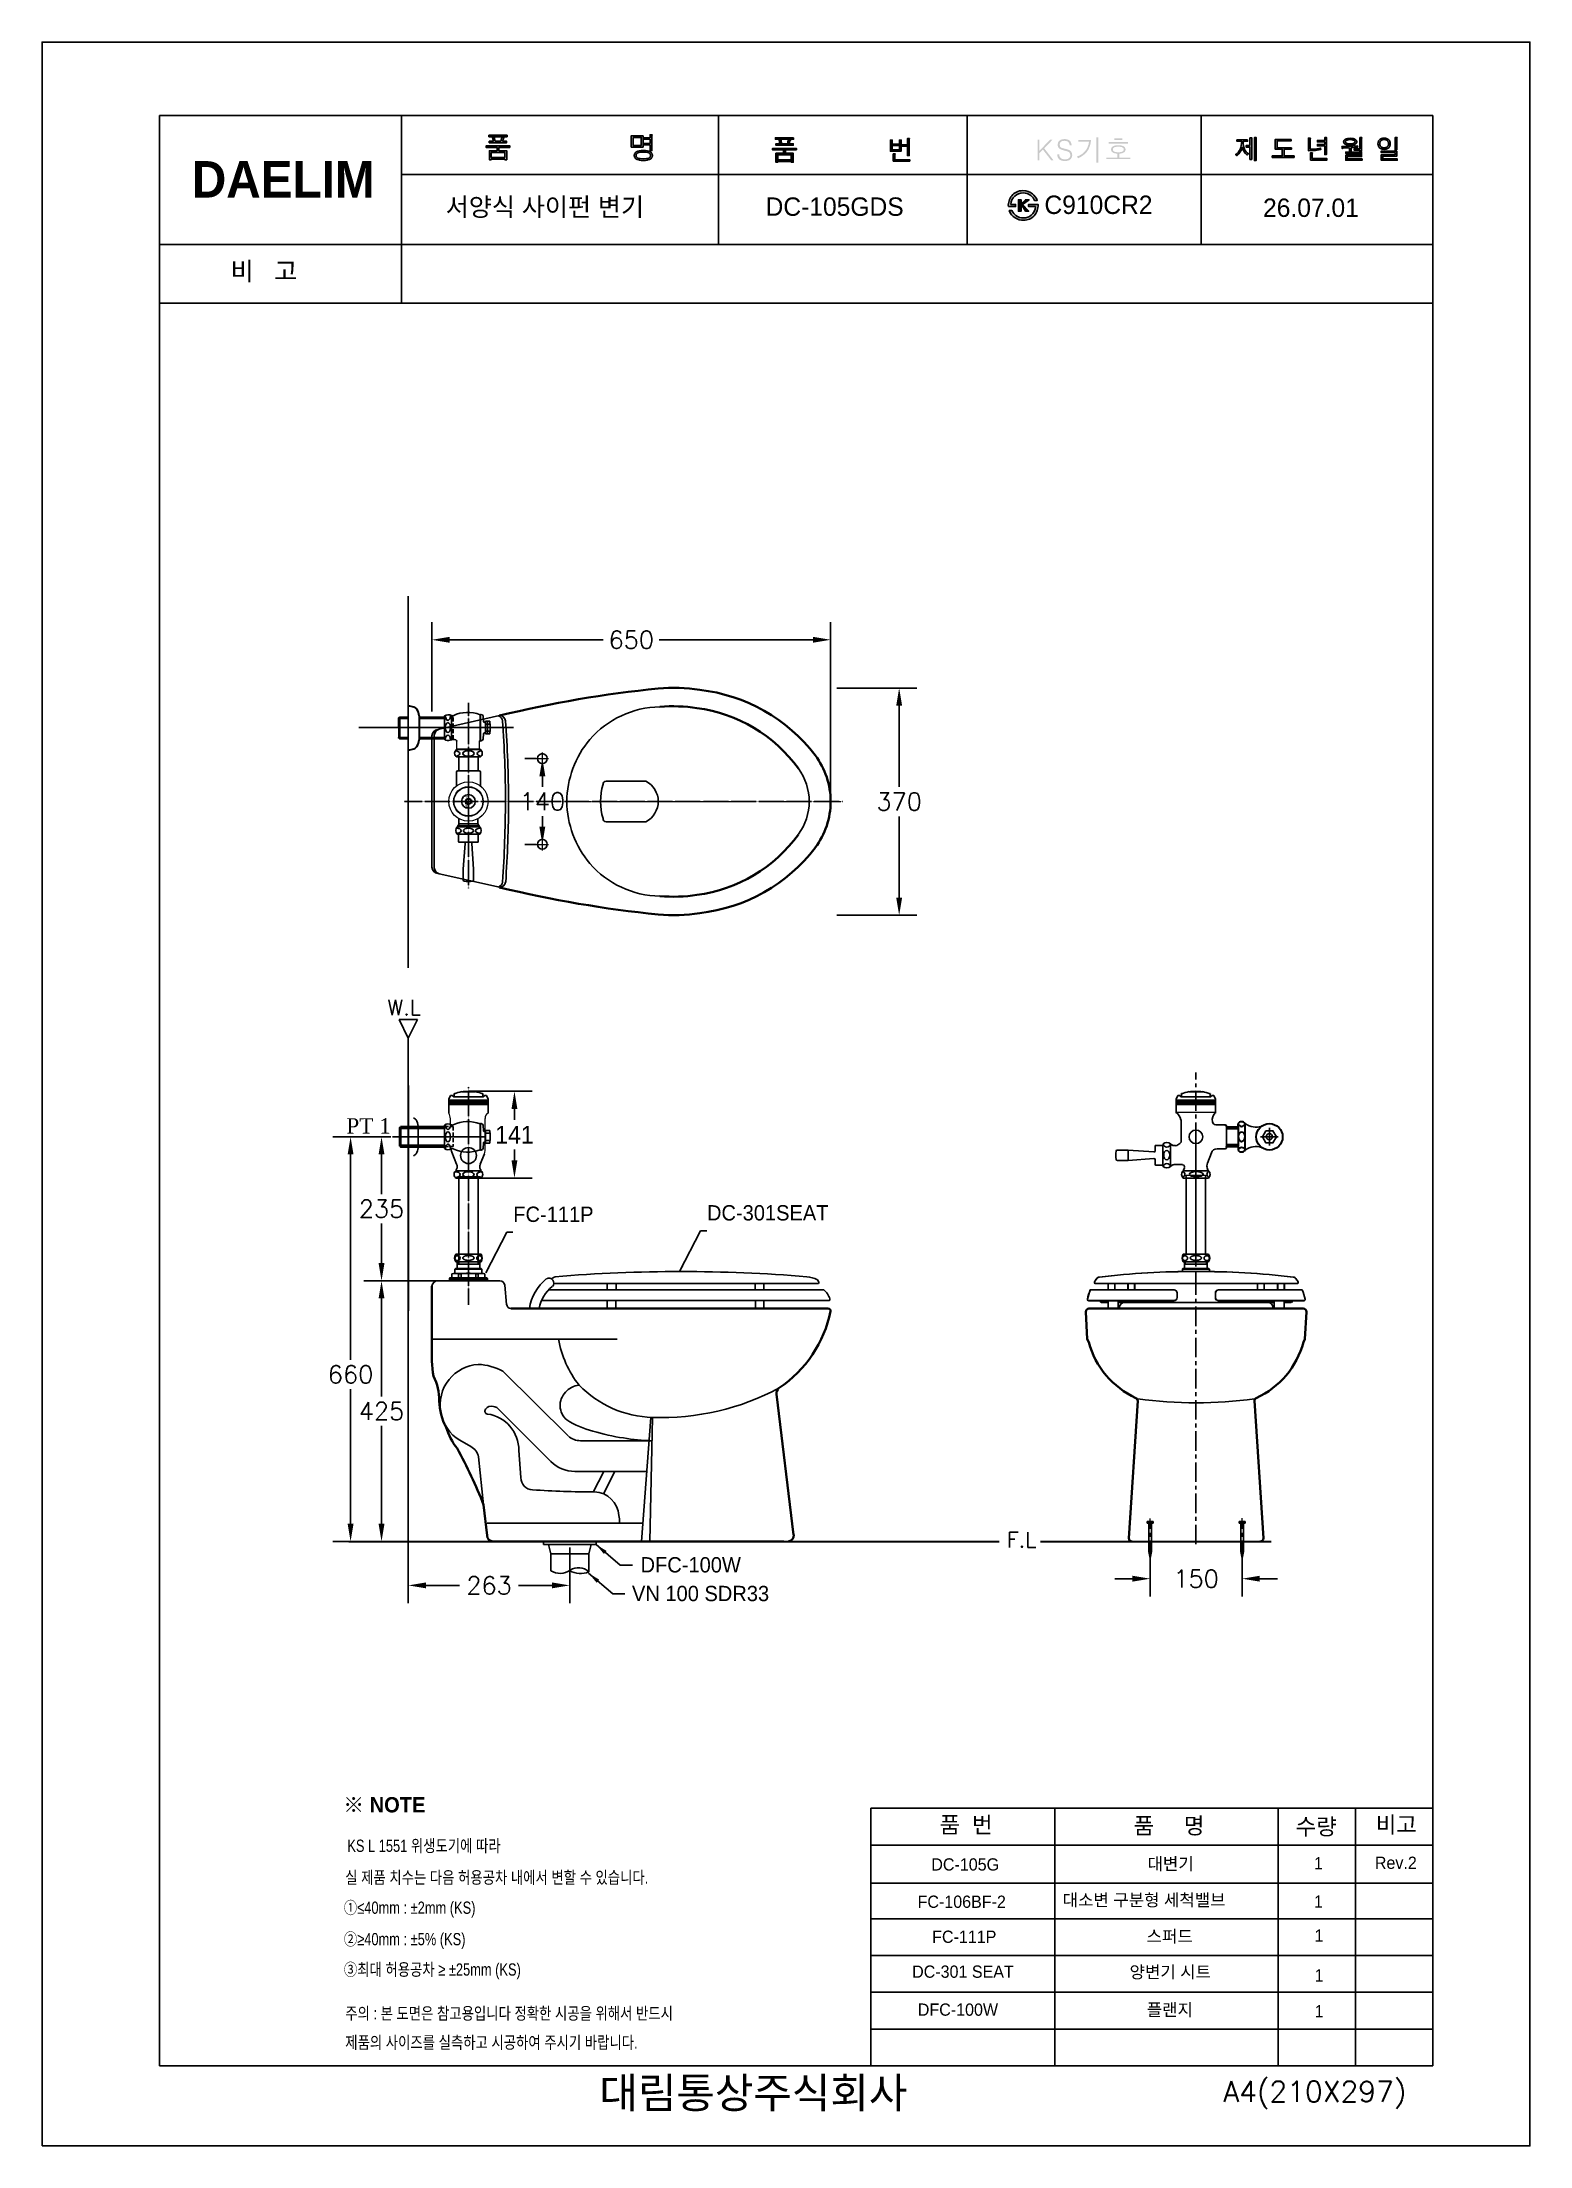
# Model space of a CAD drawing. Extents: x 69273 to 71698, y 58245 to 61676.
import ezdxf
from ezdxf.lldxf.tags import DXFTag

# ---------------------------------------------------------------- set-up
doc = ezdxf.new("R2010")
doc.units = 0
doc.header["$MEASUREMENT"] = 0
for name, pattern in [('CENTER', [50.8, 31.75, -6.35, 6.35, -6.35]), ('DASHDOT', [1, 0.5, -0.25, 0, -0.25]), ('HIDDEN', [9.525, 6.35, -3.175])]:
    doc.linetypes.add(name, pattern=pattern)
doc.layers.get('0').update_dxf_attribs({"linetype": 'CONTINUOUS'})
doc.layers.get('Defpoints').update_dxf_attribs({"linetype": 'CONTINUOUS'})
for name, color, linetype in [('001', 7, 'CONTINUOUS'), ('002', 7, 'CONTINUOUS'), ('2', 2, 'CONTINUOUS'), ('7보라', 6, 'CONTINUOUS'), ('BU', 7, 'CONTINUOUS'), ('CENTER', 1, 'CONTINUOUS'), ('D', 2, 'CONTINUOUS'), ('DEFAULT', 7, 'CONTINUOUS'), ('Dim', 4, 'CONTINUOUS'), ('HIDDEN', 3, 'HIDDEN'), ('LINE', 7, 'CONTINUOUS'), ('LINE @ 1 VP1', 7, 'CONTINUOUS'), ('LINE @ 1 VPModel', 7, 'CONTINUOUS'), ('MAIN', 7, 'CONTINUOUS'), ('YA', 7, 'CONTINUOUS')]:
    doc.layers.add(name, color=color, linetype=linetype)
for name, color, linetype, lineweight in [('AM_6', 2, 'CONTINUOUS', 30), ('CEN', 1, 'CENTER', 5), ('DIM & TEXT', 4, 'CONTINUOUS', 15), ('DWG', 7, 'CONTINUOUS', 25), ('OUTLINE', 11, 'CONTINUOUS', 40), ('Y', 202, 'CONTINUOUS', 35)]:
    doc.layers.add(name, color=color, linetype=linetype, lineweight=lineweight)
doc.styles.add('____', font='')
doc.styles.add('h', font='', dxfattribs={"height": 30})
doc.styles.add('MtXpl_', font='')
doc.styles.get("Standard").update_dxf_attribs({"font": 'txt.shx', "bigfont": 'ghs.shx'})
doc.styles.add('STYLE2', font='dutch.ttf', dxfattribs={"height": 25})
doc.styles.add('굴림', font='', dxfattribs={"height": 3.2})
doc.styles.add('스타일1', font='txt.shx', dxfattribs={"bigfont": 'ghs.shx'})
doc.styles.get('____').set_extended_font_data('굴림')
doc.styles.get('h').set_extended_font_data('Haansoft Batang')
doc.styles.get('MtXpl_').set_extended_font_data('Gulim', bold=True)
doc.styles.get('굴림').set_extended_font_data('Gulim')
tags = doc.linetypes.add('Amconstr', pattern=[9999, 9999, 0]).pattern_tags.tags
tags[6:7] = [DXFTag(74, 4), DXFTag(75, 0), DXFTag(340, '0'), DXFTag(46, 1.0), DXFTag(50, 0.0), DXFTag(44, 0.0), DXFTag(45, 0.0)]
tags[4:5] = [DXFTag(74, 4), DXFTag(75, 0), DXFTag(340, '0'), DXFTag(46, 1.0), DXFTag(50, 0.0), DXFTag(44, 0.0), DXFTag(45, 0.0)]
doc.dimstyles.new('SERIM', dxfattribs={"dimscale": 10, "dimtxt": 3, "dimasz": 2, "dimexe": 1, "dimexo": 1.5, "dimgap": 1, "dimtad": 1, "dimtoh": 1, "dimdec": 0, "dimdsep": 46, "dimtxsty": 'h', "dimcen": -0.3, "dimclrt": 2, "dimadec": 0, "dimazin": 0, "dimtfac": 1, "dimtdec": 0, "dimtmove": 1, "dimatfit": 3, "dimfxl": 0, "dimtolj": 1, "dimtzin": 0, "dimarcsym": 0})
doc.dimstyles.get("Standard").update_dxf_attribs({"dimtxt": 0.18, "dimasz": 0.18, "dimexe": 0.18, "dimexo": 0.0625, "dimgap": 0.09, "dimtad": 0, "dimtih": 1, "dimtoh": 1, "dimdec": 4, "dimzin": 0, "dimdsep": 46, "dimtxsty": 'Standard', "dimcen": 0.09, "dimadec": 0, "dimazin": 0, "dimtfac": 1, "dimtdec": 4, "dimtofl": 0, "dimtmove": 0, "dimatfit": 0, "dimfxl": 0, "dimtolj": 1, "dimtzin": 0, "dimarcsym": 0})
pattern_1 = [(0, (81835.3013, 60897.4688), (0, 1.5875), []), (60, (81835.3013, 60897.4688), (-1.37481533, 0.79375), []), (120, (81835.3013, 60897.4688), (-1.37481533, -0.79375), [])]
pattern_2 = [(0, (82154.1792, 60897.4688), (0, 1.5875), []), (60, (82154.1792, 60897.4688), (-1.37481533, 0.79375), []), (120, (82154.1792, 60897.4688), (-1.37481533, -0.79375), [])]

msp = doc.modelspace()

# ---------------------------------------------------------------- texts
at = {"color": 3, "style": '굴림', "width": 0.8}
for s, p in [('KS L 1551 위생도기에 따라', (69770.3, 58724.8)), ('실 제품 치수는 다음 허용공차 내에서 변할 수 있습니다.', (69766.9, 58673.1)), ('①≤40mm : ±2mm (KS)', (69764.6, 58623.8)), ('②≥40mm : ±5%%% (KS)', (69764.6, 58572.5)), ('③최대 허용공차 ≥ ±25mm (KS)', (69764.6, 58523))]:
    msp.add_text(s, height=20, dxfattribs=at).set_placement(p)
at = {"color": 1, "style": '굴림', "width": 0.8}
for s, p in [('주의 : 본 도면은 참고용입니다 정확한 시공을 위해서 반드시', (69766.9, 58451.5)), ('제품의 사이즈를 실측하고 시공하여 주시기 바랍니다.', (69766.9, 58404.1))]:
    msp.add_text(s, height=20, dxfattribs=at).set_placement(p)
at = {"layer": '2', "style": 'MtXpl_'}
msp.add_text('※ NOTE', height=25, dxfattribs=at).set_placement((69763.5, 58789.1))
at = {"layer": 'AM_6', "color": 0, "char_height": 25}
for s, insert, attachment_point, style in [('PT 1', (69841.1, 59908.6), 6, 'STYLE2'), ('{\\fGulim|b0|i0|c129|p50;FC-111P}', (70040.8, 59764.2), 4, 'h'), ('{\\fGulim|b0|i0|c129|p50;DC-301SEAT}', (70356.6, 59766.6), 4, 'h')]:
    msp.add_mtext(s, dxfattribs=dict(at, insert=insert, attachment_point=attachment_point, style=style))
at = {"layer": 'AM_6', "color": 0, "char_height": 25, "attachment_point": 4}
for s, insert in [('{\\fGulim|b0|i0|c129|p50;DFC-100W}', (70248.3, 59192.7)), ('{\\fGulim|b0|i0|c129|p50;VN 100 SDR33}', (70234.3, 59145.9))]:
    msp.add_mtext(s, dxfattribs=dict(at, insert=insert))
at = {"layer": 'Dim', "color": 0, "attachment_point": 1}
for s, insert, char_height, width, style in [('{\\fGulim|b0|i0|c129|p50;서양식} {\\fGulim|b0|i0|c129|p50;사이펀} {\\fGulim|b0|i0|c129|p50;변기}', (69930.6, 61421.9), 30, 440.819, 'h'), ('DC-105GDS', (70452.1, 61422.4), 30, 639, 'h'), ('C910CR2', (70906.7, 61425.4), 30, 639, 'h'), ('26.07.01', (71263.1, 61420.6), 30, 639, 'h'), ('W.L', (69835.7, 60113.8), 25, 52.5, '스타일1'), ('F.L', (70845.5, 59246.3), 25, 52.5, '스타일1'), ('{\\fGulim|b0|i0|c129|p50;DC-105G}', (70722.3, 58714.3), 20, 132.31, '스타일1'), ('{\\fGulim|b0|i0|c129|p50; 대변기}', (71067.5, 58715.3), 20, 530.718, '스타일1'), ('{\\fGulim|b0|i0|c129|p50;              대소변 구분형 세척밸브}', (70834.7, 58656.3), 20, 530.718, '스타일1'), ('{\\fGulim|b0|i0|c129|p50;FC-106BF-2}', (70699.9, 58653.5), 20, 132.31, '스타일1'), ('{\\fGulim|b0|i0|c129|p50;FC-111P}', (70723.7, 58596.4), 20, 132.31, '스타일1'), ('{\\fGulim|b0|i0|c129|p50; 스퍼드}', (71066, 58597), 20, 530.718, '스타일1'), ('{\\fGulim|b0|i0|c129|p50;DC-301 SEAT}', (70691, 58539.5), 20, 239.458, '스타일1'), ('{\\fGulim|b0|i0|c129|p50;양변기 시트}', (71045.5, 58538.9), 20, 212, '스타일1'), ('{\\fGulim|b0|i0|c129|p50;DFC-100W}', (70700.3, 58477.6), 20, 147, '스타일1'), ('{\\fGulim|b0|i0|c129|p50; 플랜지}', (71066.2, 58477.4), 20, 530.718, '스타일1'), ('{\\fGulim|b0|i0|c129|p50;       대림통상주식회사\\P}', (70054, 58357), 50, 1090, '스타일1')]:
    msp.add_mtext(s, dxfattribs=dict(at, insert=insert, char_height=char_height, width=width, style=style))
for s, insert, char_height, style in [('{\\fGulim|b0|i0|c129|p50;비}   {\\fGulim|b0|i0|c129|p50;고}', (69580, 61317.3), 30, 'h'), ('{\\fGulim|b0|i0|c129|p50;품  번}', (70735.7, 58782.3), 26.746, '스타일1'), ('{\\fGulim|b0|i0|c129|p50;품     명}', (71051.9, 58780.9), 26.746, '스타일1'), ('{\\fGulim|b0|i0|c129|p50;수량}', (71316.2, 58779.4), 26.746, '스타일1'), ('{\\fGulim|b0|i0|c129|p50;비고}', (71446.8, 58782.7), 26.746, '스타일1'), ('{\\fGulim|b0|i0|c129|p50;1\\P}', (71346.2, 58716.3), 20, '스타일1'), ('{\\fGulim|b0|i0|c129|p50;Rev.2\\P}', (71445.4, 58717), 20, '스타일1'), ('{\\fGulim|b0|i0|c129|p50;1\\P}', (71346.2, 58653.7), 20, '스타일1'), ('{\\fGulim|b0|i0|c129|p50;1\\P}', (71347.1, 58598.3), 20, '스타일1'), ('{\\fGulim|b0|i0|c129|p50;1\\P}', (71347.2, 58533.4), 20, '스타일1'), ('{\\fGulim|b0|i0|c129|p50;1\\P}', (71347.2, 58474.9), 20, '스타일1')]:
    msp.add_mtext(s, dxfattribs=dict(at, insert=insert, char_height=char_height, style=style))
at = {"layer": 'DWG', "lineweight": -3, "attachment_point": 1, "rotation": 270}
for s, insert, char_height, width in [('{\\fMalgun Gothic|b0|i0|c129|p50;PUSH}', (69967.4, 60446.5), 5.465, 21.809), ('{\\fMalgun Gothic|b0|i0|c129|p50;소}', (69976.9, 60441.1), 6.148, 12.447)]:
    msp.add_mtext(s, dxfattribs=dict(at, insert=insert, char_height=char_height, width=width))
at = {"layer": 'YA', "color": 7}
msp.add_text('A4(210X297)', height=33.819, dxfattribs=at).set_placement((71198, 58317))
at = {"layer": 'YA', "color": 7, "insert": (69516.8, 61481.6), "char_height": 59.437, "width": 290.871, "attachment_point": 1, "style": 'h'}
msp.add_mtext('{\\fHYGraphic-Medium|b1|i0|c129|p18;DAELIM}', dxfattribs=at)

# ---------------------------------------------------------------- blocks, each defined once
blk = doc.blocks.new('*D4')
at = {"layer": 'Defpoints', "color": 0}
for p in [(69851.2, 59890.7), (69826, 59655.9), (69935.2, 59655.9)]:
    blk.add_point(p, dxfattribs=at)
at = {"layer": 'Dim', "color": 0, "lineweight": -2}
for p, q in [((69841.2, 59890.7), (69797.2, 59890.7)), ((69826, 59861.9), (69826, 59797.3)), ((69826, 59684.7), (69826, 59749.3)), ((69925.2, 59655.9), (69797.2, 59655.9))]:
    blk.add_line(p, q, dxfattribs=at)
at = {"layer": 'Dim', "color": 0}
for points in [[(69821.2, 59861.9), (69830.8, 59861.9), (69826, 59890.7)], [(69821.2, 59684.7), (69830.8, 59684.7), (69826, 59655.9)]]:
    blk.add_solid(points, dxfattribs=at)
at = {"layer": 'Dim', "color": 0, "insert": (69826, 59773.3), "char_height": 28.8, "attachment_point": 5}
blk.add_mtext('\\A1;235', dxfattribs=at)
blk = doc.blocks.new('*D5')
at = {"layer": 'Defpoints', "color": 0}
for p in [(69807.4, 59890.7), (69775.6, 59230.9), (69807.4, 59230.9)]:
    blk.add_point(p, dxfattribs=at)
at = {"layer": 'Dim', "color": 0, "lineweight": -2}
for p, q in [((69797.4, 59890.7), (69746.8, 59890.7)), ((69775.6, 59861.9), (69775.6, 59527.3)), ((69775.6, 59259.7), (69775.6, 59479.3)), ((69797.4, 59230.9), (69746.8, 59230.9))]:
    blk.add_line(p, q, dxfattribs=at)
at = {"layer": 'Dim', "color": 0}
for points in [[(69770.8, 59861.9), (69780.4, 59861.9), (69775.6, 59890.7)], [(69770.8, 59259.7), (69780.4, 59259.7), (69775.6, 59230.9)]]:
    blk.add_solid(points, dxfattribs=at)
at = {"layer": 'Dim', "color": 0, "insert": (69775.6, 59503.3), "char_height": 28.8, "attachment_point": 5}
blk.add_mtext('\\A1;660', dxfattribs=at)
blk = doc.blocks.new('*D6')
at = {"layer": 'Defpoints', "color": 0}
for p in [(71079, 59230.9), (71229, 59230.9), (71229, 59170.2)]:
    blk.add_point(p, dxfattribs=at)
at = {"layer": 'Dim', "color": 0, "lineweight": -2}
for p, q in [((71079, 59220.9), (71079, 59141.4)), ((71229, 59220.9), (71229, 59141.4)), ((71050.2, 59170.2), (71021.4, 59170.2)), ((71257.8, 59170.2), (71286.6, 59170.2))]:
    blk.add_line(p, q, dxfattribs=at)
at = {"layer": 'Dim', "color": 0}
for points in [[(71050.2, 59175), (71050.2, 59165.4), (71079, 59170.2)], [(71257.8, 59175), (71257.8, 59165.4), (71229, 59170.2)]]:
    blk.add_solid(points, dxfattribs=at)
at = {"layer": 'Dim', "color": 0, "insert": (71154, 59170.2), "char_height": 28.8, "attachment_point": 5}
blk.add_mtext('\\A1;150', dxfattribs=at)
blk = doc.blocks.new('*D7')
at = {"layer": 'Defpoints', "color": 0}
for p in [(70088.2, 60507.5), (70088.2, 60367.5), (70088.2, 60367.5)]:
    blk.add_point(p, dxfattribs=at)
at = {"layer": 'Dim', "color": 0, "lineweight": -2}
for p, q in [((70078.2, 60507.5), (70059.4, 60507.5)), ((70088.2, 60478.7), (70088.2, 60461.5)), ((70088.2, 60396.3), (70088.2, 60413.5)), ((70078.2, 60367.5), (70059.4, 60367.5))]:
    blk.add_line(p, q, dxfattribs=at)
at = {"layer": 'Dim', "color": 0}
for points in [[(70083.4, 60478.7), (70093, 60478.7), (70088.2, 60507.5)], [(70083.4, 60396.3), (70093, 60396.3), (70088.2, 60367.5)]]:
    blk.add_solid(points, dxfattribs=at)
at = {"layer": 'Dim', "color": 0, "insert": (70088.2, 60437.5), "char_height": 28.8, "attachment_point": 5}
blk.add_mtext('\\A1;140', dxfattribs=at)
blk = doc.blocks.new('*D8')
at = {"layer": 'Defpoints', "color": 0}
for p in [(69807.4, 59655.9), (69807.4, 59230.9), (69826, 59230.9)]:
    blk.add_point(p, dxfattribs=at)
at = {"layer": 'Dim', "color": 0, "lineweight": -2}
for p, q in [((69817.4, 59655.9), (69854.8, 59655.9)), ((69826, 59627.1), (69826, 59467.4)), ((69826, 59259.7), (69826, 59419.4)), ((69817.4, 59230.9), (69854.8, 59230.9))]:
    blk.add_line(p, q, dxfattribs=at)
at = {"layer": 'Dim', "color": 0}
for points in [[(69821.2, 59627.1), (69830.8, 59627.1), (69826, 59655.9)], [(69821.2, 59259.7), (69830.8, 59259.7), (69826, 59230.9)]]:
    blk.add_solid(points, dxfattribs=at)
at = {"layer": 'Dim', "color": 0, "insert": (69826, 59443.4), "char_height": 28.8, "attachment_point": 5}
blk.add_mtext('\\A1;425', dxfattribs=at)
blk = doc.blocks.new('*D9')
at = {"layer": 'Defpoints', "color": 0}
for p in [(70558.2, 60622.5), (70669.9, 60622.5), (70558.2, 60252)]:
    blk.add_point(p, dxfattribs=at)
at = {"layer": 'Dim', "color": 0, "lineweight": -2}
for p, q in [((70568.2, 60622.5), (70698.7, 60622.5)), ((70669.9, 60593.7), (70669.9, 60461.2)), ((70669.9, 60280.8), (70669.9, 60413.2)), ((70568.2, 60252), (70698.7, 60252))]:
    blk.add_line(p, q, dxfattribs=at)
at = {"layer": 'Dim', "color": 0}
for points in [[(70665.1, 60593.7), (70674.7, 60593.7), (70669.9, 60622.5)], [(70665.1, 60280.8), (70674.7, 60280.8), (70669.9, 60252)]]:
    blk.add_solid(points, dxfattribs=at)
at = {"layer": 'Dim', "color": 0, "insert": (70669.9, 60437.2), "char_height": 28.8, "attachment_point": 5}
blk.add_mtext('\\A1;370', dxfattribs=at)
blk = doc.blocks.new('*D10')
at = {"layer": 'Defpoints', "color": 0}
for p in [(70558.2, 60701.1), (69908.2, 60574.2), (70558.2, 60437.5)]:
    blk.add_point(p, dxfattribs=at)
at = {"layer": 'Dim', "color": 0, "lineweight": -2}
for p, q in [((69908.2, 60584.2), (69908.2, 60729.9)), ((70558.2, 60447.5), (70558.2, 60729.9)), ((69937, 60701.1), (70187.6, 60701.1)), ((70529.4, 60701.1), (70278.8, 60701.1))]:
    blk.add_line(p, q, dxfattribs=at)
at = {"layer": 'Dim', "color": 0}
for points in [[(69937, 60705.9), (69937, 60696.3), (69908.2, 60701.1)], [(70529.4, 60705.9), (70529.4, 60696.3), (70558.2, 60701.1)]]:
    blk.add_solid(points, dxfattribs=at)
at = {"layer": 'Dim', "color": 0, "insert": (70233.2, 60701.1), "char_height": 28.8, "attachment_point": 5}
blk.add_mtext('\\A1;650', dxfattribs=at)
blk = doc.blocks.new('*D11')
at = {"layer": 'Defpoints', "color": 0}
for p in [(69869.7, 59230.9), (70133, 59230.9), (70133, 59159.3)]:
    blk.add_point(p, dxfattribs=at)
at = {"layer": 'Dim', "color": 0, "lineweight": -2}
for p, q in [((69869.7, 59220.9), (69869.7, 59130.5)), ((70133, 59220.9), (70133, 59130.5)), ((69898.5, 59159.3), (69953.3, 59159.3)), ((70104.2, 59159.3), (70049.3, 59159.3))]:
    blk.add_line(p, q, dxfattribs=at)
at = {"layer": 'Dim', "color": 0}
for points in [[(69898.5, 59164.1), (69898.5, 59154.5), (69869.7, 59159.3)], [(70104.2, 59164.1), (70104.2, 59154.5), (70133, 59159.3)]]:
    blk.add_solid(points, dxfattribs=at)
at = {"layer": 'Dim', "color": 0, "insert": (70001.3, 59159.3), "char_height": 28.8, "attachment_point": 5}
blk.add_mtext('\\A1;263', dxfattribs=at)
blk = doc.blocks.new('*D57')
at = {"layer": 'Defpoints', "color": 0}
for p in [(70020.4, 59965), (70020.4, 59823.5), (70042.7, 59823.5)]:
    blk.add_point(p, dxfattribs=at)
at = {"layer": 'Dim', "color": 0, "lineweight": -2}
for p, q in [((70030.4, 59965), (70071.5, 59965)), ((70042.7, 59936.2), (70042.7, 59918.6)), ((70042.7, 59852.3), (70042.7, 59869.8)), ((70030.4, 59823.5), (70071.5, 59823.5))]:
    blk.add_line(p, q, dxfattribs=at)
at = {"layer": 'Dim', "color": 0}
for points in [[(70037.9, 59936.2), (70047.5, 59936.2), (70042.7, 59965)], [(70037.9, 59852.3), (70047.5, 59852.3), (70042.7, 59823.5)]]:
    blk.add_solid(points, dxfattribs=at)
at = {"layer": 'Dim', "color": 0, "insert": (70042.7, 59894.2), "char_height": 28.8, "attachment_point": 5, "style": '____'}
blk.add_mtext('\\A1;141', dxfattribs=at)
blk = doc.blocks.new('*U75')
at = {"layer": 'LINE @ 1 VP1', "linetype": 'Amconstr'}
h = blk.add_hatch(color=256, dxfattribs=at)
h.dxf.hatch_style = 1
h.paths.add_polyline_path([(70475.4, 61509.8), (70468.9, 61509.8), (70468.9, 61507.4), (70497.2, 61507.4), (70497.2, 61509.8), (70490.5, 61509.8), (70491.8, 61514.2), (70491.8, 61514.6), (70492.5, 61515.3), (70492.5, 61515.4), (70492.5, 61515.4), (70492.6, 61515.5), (70492.6, 61515.5), (70492.6, 61515.5), (70492.6, 61515.6), (70492.6, 61515.6), (70492.6, 61515.6), (70492.5, 61515.6), (70492.5, 61515.6), (70492.5, 61515.6), (70492.4, 61515.7), (70492.2, 61515.7), (70491.5, 61515.9), (70489.1, 61516.3), (70487.6, 61509.8), (70478.4, 61509.8), (70477.2, 61514.7), (70477.4, 61515.2), (70477.5, 61515.5), (70477.5, 61515.6), (70477.6, 61515.7), (70477.6, 61515.7), (70477.6, 61515.7), (70477.6, 61515.8), (70477.6, 61515.8), (70477.6, 61515.8), (70477.5, 61515.8), (70477.5, 61515.9), (70477.5, 61515.9), (70477.5, 61515.9), (70477.4, 61515.9), (70477.3, 61515.9), (70477.1, 61516), (70476.2, 61516), (70474, 61516)])
h.paths.add_polyline_path([(70463.5, 61502.4), (70463.5, 61499.9), (70481.5, 61499.9), (70481.5, 61494.4), (70468.9, 61494.4), (70468.9, 61479.7), (70472, 61479.7), (70472, 61480.9), (70494.1, 61480.9), (70494.1, 61479.7), (70497.2, 61479.7), (70497.2, 61494.4), (70484.6, 61494.4), (70484.6, 61499.9), (70502.5, 61499.9), (70502.5, 61502.4)])
h.paths.add_polyline_path([(70494.1, 61491.8), (70494.1, 61483.5), (70472, 61483.5), (70472, 61491.8)], flags=16)
at = {"layer": 'LINE @ 1 VPModel', "linetype": 'Amconstr'}
h = blk.add_hatch(color=256, dxfattribs=at)
h.dxf.hatch_style = 1
h.paths.add_polyline_path([(70475.4, 61509.8), (70468.9, 61509.8), (70468.9, 61507.4), (70497.2, 61507.4), (70497.2, 61509.8), (70490.5, 61509.8), (70491.8, 61514.2), (70491.8, 61514.6), (70492.5, 61515.3), (70492.5, 61515.4), (70492.5, 61515.4), (70492.6, 61515.5), (70492.6, 61515.5), (70492.6, 61515.5), (70492.6, 61515.6), (70492.6, 61515.6), (70492.6, 61515.6), (70492.5, 61515.6), (70492.5, 61515.6), (70492.5, 61515.6), (70492.4, 61515.7), (70492.2, 61515.7), (70491.5, 61515.9), (70489.1, 61516.3), (70487.6, 61509.8), (70478.4, 61509.8), (70477.2, 61514.7), (70477.4, 61515.2), (70477.5, 61515.5), (70477.5, 61515.6), (70477.6, 61515.7), (70477.6, 61515.7), (70477.6, 61515.7), (70477.6, 61515.8), (70477.6, 61515.8), (70477.6, 61515.8), (70477.5, 61515.8), (70477.5, 61515.9), (70477.5, 61515.9), (70477.5, 61515.9), (70477.4, 61515.9), (70477.3, 61515.9), (70477.1, 61516), (70476.2, 61516), (70474, 61516)])
h.paths.add_polyline_path([(70463.5, 61502.4), (70463.5, 61499.9), (70481.5, 61499.9), (70481.5, 61494.4), (70468.9, 61494.4), (70468.9, 61479.7), (70472, 61479.7), (70472, 61480.9), (70494.1, 61480.9), (70494.1, 61479.7), (70497.2, 61479.7), (70497.2, 61494.4), (70484.6, 61494.4), (70484.6, 61499.9), (70502.5, 61499.9), (70502.5, 61502.4)])
h.paths.add_polyline_path([(70494.1, 61491.8), (70494.1, 61483.5), (70472, 61483.5), (70472, 61491.8)], flags=16)
blk = doc.blocks.new('*U76')
at = {"layer": 'LINE @ 1 VP1', "linetype": 'Amconstr'}
h = blk.add_hatch(color=256, dxfattribs=at)
h.dxf.hatch_style = 1
h.paths.add_polyline_path([(70497.8, 61519.6), (70468.2, 61519.6), (70468.2, 61517.2), (70497.8, 61517.2)])
at = {"layer": 'LINE @ 1 VPModel', "linetype": 'Amconstr'}
h = blk.add_hatch(color=256, dxfattribs=at)
h.dxf.hatch_style = 1
h.paths.add_polyline_path([(70497.8, 61519.6), (70468.2, 61519.6), (70468.2, 61517.2), (70497.8, 61517.2)])
blk = doc.blocks.new('*U77')
at = {"layer": 'LINE @ 1 VP1', "linetype": 'Amconstr'}
h = blk.add_hatch(color=256, dxfattribs=at)
h.dxf.hatch_style = 1
h.paths.add_polyline_path([(70673.1, 61514.5), (70673.1, 61514.9), (70673.3, 61515.3), (70673.4, 61515.4), (70673.4, 61515.5), (70673.4, 61515.6), (70673.4, 61515.7), (70673.4, 61515.7), (70673.4, 61515.7), (70673.4, 61515.7), (70673.4, 61515.8), (70673.4, 61515.8), (70673.3, 61515.8), (70673.3, 61515.8), (70673.3, 61515.9), (70673.2, 61515.9), (70673.1, 61515.9), (70672.9, 61516), (70672.1, 61516), (70670.2, 61516), (70670.2, 61509.4), (70658.3, 61509.4), (70658.3, 61514.8), (70658.4, 61515.1), (70658.6, 61515.4), (70658.7, 61515.6), (70658.7, 61515.6), (70658.7, 61515.7), (70658.7, 61515.7), (70658.8, 61515.8), (70658.8, 61515.8), (70658.8, 61515.8), (70658.7, 61515.8), (70658.7, 61515.9), (70658.7, 61515.9), (70658.7, 61515.9), (70658.7, 61515.9), (70658.7, 61515.9), (70658.7, 61515.9), (70658.6, 61515.9), (70658.4, 61516), (70657.7, 61516), (70655.6, 61516), (70655.6, 61497.6), (70673.1, 61497.6), (70673.1, 61505.7), (70683.4, 61505.7), (70683.4, 61490.6), (70686.2, 61490.6), (70686.2, 61516.8), (70686.3, 61517.2), (70686.4, 61517.5), (70686.5, 61517.7), (70686.6, 61517.9), (70686.6, 61517.9), (70686.6, 61518), (70686.6, 61518), (70686.6, 61518), (70686.6, 61518.1), (70686.6, 61518.1), (70686.5, 61518.1), (70686.5, 61518.1), (70686.5, 61518.2), (70686.5, 61518.2), (70686.4, 61518.2), (70686.3, 61518.2), (70686.1, 61518.3), (70685.7, 61518.3), (70683.4, 61518.3), (70683.4, 61508), (70673.1, 61508)])
h.paths.add_polyline_path([(70670.2, 61507.1), (70670.2, 61499.8), (70658.3, 61499.8), (70658.3, 61507.1)], flags=16)
h.paths.add_polyline_path([(70663.4, 61493), (70663.3, 61492.8), (70663.1, 61492.5), (70663.1, 61492.2), (70663.1, 61483.9), (70687.1, 61483.9), (70687.1, 61481.6), (70660.3, 61481.6), (70660.3, 61493.4), (70662.4, 61493.4), (70663.1, 61493.4), (70663.2, 61493.3), (70663.4, 61493.3), (70663.4, 61493.2), (70663.4, 61493.1)])
at = {"layer": 'LINE @ 1 VPModel', "linetype": 'Amconstr'}
h = blk.add_hatch(color=256, dxfattribs=at)
h.dxf.hatch_style = 1
h.paths.add_polyline_path([(70673.1, 61514.5), (70673.1, 61514.9), (70673.3, 61515.3), (70673.4, 61515.4), (70673.4, 61515.5), (70673.4, 61515.6), (70673.4, 61515.7), (70673.4, 61515.7), (70673.4, 61515.7), (70673.4, 61515.7), (70673.4, 61515.8), (70673.4, 61515.8), (70673.3, 61515.8), (70673.3, 61515.8), (70673.3, 61515.9), (70673.2, 61515.9), (70673.1, 61515.9), (70672.9, 61516), (70672.1, 61516), (70670.2, 61516), (70670.2, 61509.4), (70658.3, 61509.4), (70658.3, 61514.8), (70658.4, 61515.1), (70658.6, 61515.4), (70658.7, 61515.6), (70658.7, 61515.6), (70658.7, 61515.7), (70658.7, 61515.7), (70658.8, 61515.8), (70658.8, 61515.8), (70658.8, 61515.8), (70658.7, 61515.8), (70658.7, 61515.9), (70658.7, 61515.9), (70658.7, 61515.9), (70658.7, 61515.9), (70658.7, 61515.9), (70658.7, 61515.9), (70658.6, 61515.9), (70658.4, 61516), (70657.7, 61516), (70655.6, 61516), (70655.6, 61497.6), (70673.1, 61497.6), (70673.1, 61505.7), (70683.4, 61505.7), (70683.4, 61490.6), (70686.2, 61490.6), (70686.2, 61516.8), (70686.3, 61517.2), (70686.4, 61517.5), (70686.5, 61517.7), (70686.6, 61517.9), (70686.6, 61517.9), (70686.6, 61518), (70686.6, 61518), (70686.6, 61518), (70686.6, 61518.1), (70686.6, 61518.1), (70686.5, 61518.1), (70686.5, 61518.1), (70686.5, 61518.2), (70686.5, 61518.2), (70686.4, 61518.2), (70686.3, 61518.2), (70686.1, 61518.3), (70685.7, 61518.3), (70683.4, 61518.3), (70683.4, 61508), (70673.1, 61508)])
h.paths.add_polyline_path([(70670.2, 61507.1), (70670.2, 61499.8), (70658.3, 61499.8), (70658.3, 61507.1)], flags=16)
h.paths.add_polyline_path([(70663.4, 61493), (70663.3, 61492.8), (70663.1, 61492.5), (70663.1, 61492.2), (70663.1, 61483.9), (70687.1, 61483.9), (70687.1, 61481.6), (70660.3, 61481.6), (70660.3, 61493.4), (70662.4, 61493.4), (70663.1, 61493.4), (70663.2, 61493.3), (70663.4, 61493.3), (70663.4, 61493.2), (70663.4, 61493.1)])
blk = doc.blocks.new('*U78')
at = {"layer": 'LINE @ 1 VP1', "linetype": 'Amconstr'}
h = blk.add_hatch(color=256, dxfattribs=at)
h.dxf.hatch_style = 1
h.paths.add_polyline_path([(70906.3, 61502.5), (70920.1, 61516.6), (70916.1, 61516.6), (70898.6, 61498.6), (70898.6, 61516.6), (70895.5, 61516.6), (70895.5, 61482.7), (70898.6, 61482.7), (70898.6, 61494.6), (70904.2, 61500.4), (70917.9, 61482.7), (70921.7, 61482.7)])
h.paths.add_polyline_path([(70932.7, 61504.9), (70932.4, 61505.3), (70932.2, 61505.7), (70932, 61506.2), (70931.9, 61506.7), (70931.8, 61507.2), (70931.7, 61508.3), (70931.7, 61509.1), (70931.8, 61509.8), (70931.9, 61510.4), (70932.2, 61511), (70932.4, 61511.6), (70932.8, 61512.1), (70933.2, 61512.6), (70933.7, 61513.1), (70934.2, 61513.4), (70934.8, 61513.8), (70935.4, 61514.1), (70936.1, 61514.3), (70937.7, 61514.6), (70939.5, 61514.7), (70941.3, 61514.6), (70942.9, 61514.2), (70943.7, 61514), (70944.4, 61513.6), (70945, 61513.2), (70945.6, 61512.8), (70946.1, 61512.3), (70946.5, 61511.7), (70946.9, 61511.1), (70947.2, 61510.4), (70947.5, 61509.7), (70947.6, 61508.9), (70947.8, 61507.2), (70951.1, 61507.2), (70950.8, 61509.5), (70950.6, 61510.6), (70950.2, 61511.5), (70949.8, 61512.4), (70949.3, 61513.3), (70948.7, 61514.1), (70948, 61514.8), (70947.2, 61515.4), (70946.3, 61516), (70945.4, 61516.4), (70944.4, 61516.8), (70942.2, 61517.3), (70939.6, 61517.5), (70937.1, 61517.3), (70934.9, 61516.9), (70933.9, 61516.5), (70933, 61516.1), (70932.1, 61515.6), (70931.3, 61515), (70930.7, 61514.3), (70930.1, 61513.6), (70929.5, 61512.9), (70929.1, 61512.1), (70928.8, 61511.2), (70928.6, 61510.3), (70928.4, 61509.4), (70928.4, 61508.4), (70928.5, 61506.5), (70928.7, 61505.7), (70929, 61504.9), (70929.3, 61504.2), (70929.7, 61503.5), (70930.2, 61502.9), (70930.7, 61502.3), (70931.3, 61501.9), (70931.9, 61501.4), (70933.5, 61500.6), (70937.7, 61499.1), (70940.9, 61498.4), (70944.6, 61497.2), (70946, 61496.6), (70946.5, 61496.2), (70947, 61495.9), (70947.4, 61495.5), (70947.8, 61495), (70948.1, 61494.5), (70948.4, 61493.9), (70948.6, 61493.3), (70948.7, 61492.6), (70948.9, 61491.2), (70948.8, 61490.4), (70948.7, 61489.7), (70948.5, 61489), (70948.3, 61488.4), (70948, 61487.8), (70947.6, 61487.3), (70947.1, 61486.8), (70946.6, 61486.3), (70946, 61485.9), (70945.4, 61485.5), (70944.7, 61485.2), (70943.9, 61484.9), (70942.3, 61484.6), (70940.4, 61484.5), (70938.2, 61484.6), (70936.3, 61485), (70935.5, 61485.3), (70934.7, 61485.7), (70934, 61486.2), (70933.3, 61486.7), (70932.7, 61487.3), (70932.2, 61487.9), (70931.8, 61488.6), (70931.5, 61489.4), (70931.2, 61490.2), (70931, 61491), (70930.9, 61492.9), (70927.6, 61492.9), (70927.6, 61492.7), (70927.8, 61490.2), (70928.1, 61489.1), (70928.4, 61488), (70928.9, 61487), (70929.5, 61486.1), (70930.1, 61485.3), (70930.9, 61484.5), (70931.7, 61483.9), (70932.7, 61483.3), (70933.7, 61482.8), (70934.9, 61482.4), (70937.4, 61481.9), (70940.4, 61481.7), (70942.9, 61481.9), (70945.2, 61482.4), (70946.2, 61482.7), (70947.2, 61483.2), (70948, 61483.8), (70948.9, 61484.4), (70949.6, 61485.1), (70950.2, 61485.8), (70950.8, 61486.6), (70951.2, 61487.5), (70951.5, 61488.4), (70951.8, 61489.4), (70951.9, 61490.4), (70952, 61491.5), (70951.8, 61493.4), (70951.6, 61494.3), (70951.3, 61495.2), (70951, 61495.9), (70950.5, 61496.6), (70950, 61497.3), (70949.4, 61497.9), (70948.8, 61498.5), (70948, 61499), (70946.2, 61499.9), (70944, 61500.8), (70941.4, 61501.5), (70937.4, 61502.5), (70935.9, 61502.9), (70934.7, 61503.4), (70933.8, 61503.9), (70933.4, 61504.2), (70933, 61504.6)])
h.paths.add_polyline_path([(70981.9, 61510.4), (70982.8, 61516.1), (70962.1, 61516.1), (70962.1, 61513.5), (70979.4, 61513.5), (70978.7, 61509.1), (70977.3, 61505), (70975.4, 61501.2), (70972.9, 61497.7), (70970.2, 61494.9), (70967, 61492.5), (70963.5, 61490.5), (70959.5, 61488.9), (70961.7, 61486.3), (70966, 61488.4), (70969.8, 61490.9), (70973.1, 61493.7), (70975.9, 61496.7), (70978.5, 61500.7), (70980.5, 61505.3)])
h.paths.add_polyline_path([(70994.4, 61518.6), (70994.5, 61519.1), (70994.7, 61519.5), (70994.8, 61519.7), (70994.8, 61519.8), (70994.9, 61519.9), (70994.9, 61520), (70994.9, 61520), (70994.9, 61520), (70994.9, 61520), (70994.9, 61520.1), (70994.9, 61520.1), (70994.8, 61520.1), (70994.8, 61520.1), (70994.8, 61520.1), (70994.8, 61520.1), (70994.8, 61520.1), (70994.7, 61520.2), (70994.4, 61520.2), (70993.4, 61520.3), (70991.2, 61520.3), (70991.2, 61478.9), (70994.4, 61478.9)])
h.paths.add_polyline_path([(71033.8, 61518.5), (71020.4, 61518.5), (71020.4, 61516.1), (71033.8, 61516.1)])
h.paths.add_polyline_path([(71042.8, 61512.6), (71011.5, 61512.6), (71011.5, 61510.1), (71042.8, 61510.1)])
h.paths.add_polyline_path([(71036.1, 61505.5), (71035.3, 61506), (71034.3, 61506.4), (71032.3, 61507), (71029.9, 61507.4), (71027.1, 61507.5), (71024.4, 61507.4), (71022, 61507), (71019.9, 61506.4), (71019, 61506), (71018.1, 61505.5), (71017.5, 61505), (71016.9, 61504.5), (71016.4, 61503.9), (71016, 61503.3), (71015.7, 61502.7), (71015.5, 61502), (71015.4, 61501.3), (71015.3, 61500.5), (71015.3, 61499.9), (71015.5, 61499.2), (71015.7, 61498.6), (71015.9, 61498), (71016.3, 61497.4), (71016.7, 61496.9), (71017.2, 61496.4), (71017.7, 61496), (71018.5, 61495.5), (71019.3, 61495.1), (71021.1, 61494.4), (71023.2, 61494), (71025.6, 61493.7), (71025.6, 61487.3), (71007.6, 61487.3), (71007.6, 61484.8), (71046.6, 61484.8), (71046.6, 61487.3), (71028.7, 61487.3), (71028.7, 61493.7), (71031.1, 61494), (71033.2, 61494.4), (71035, 61495.1), (71035.8, 61495.5), (71036.5, 61496), (71037.1, 61496.4), (71037.6, 61496.9), (71038, 61497.4), (71038.3, 61498), (71038.6, 61498.6), (71038.8, 61499.2), (71038.9, 61499.9), (71039, 61500.5), (71038.9, 61501.3), (71038.8, 61502), (71038.6, 61502.7), (71038.2, 61503.3), (71037.8, 61503.9), (71037.4, 61504.5), (71036.8, 61505)])
h.paths.add_polyline_path([(71023.2, 61504.8), (71025, 61505.1), (71027.1, 61505.1), (71029.2, 61505.1), (71031, 61504.8), (71032.6, 61504.5), (71033.2, 61504.2), (71033.8, 61503.9), (71034.3, 61503.6), (71034.8, 61503.3), (71035.2, 61502.9), (71035.5, 61502.5), (71035.7, 61502.1), (71035.9, 61501.6), (71036, 61501.1), (71036, 61500.6), (71036, 61500.1), (71035.9, 61499.6), (71035.7, 61499.1), (71035.5, 61498.7), (71035.2, 61498.3), (71034.8, 61497.9), (71034.3, 61497.6), (71033.8, 61497.2), (71033.2, 61496.9), (71032.6, 61496.7), (71031, 61496.3), (71029.2, 61496.1), (71027.1, 61496), (71025, 61496.1), (71023.2, 61496.3), (71021.6, 61496.7), (71021, 61496.9), (71020.4, 61497.2), (71019.9, 61497.6), (71019.4, 61497.9), (71019.1, 61498.3), (71018.8, 61498.7), (71018.6, 61499.1), (71018.4, 61499.6), (71018.3, 61500.1), (71018.3, 61500.6), (71018.3, 61501.1), (71018.4, 61501.6), (71018.6, 61502.1), (71018.8, 61502.5), (71019.1, 61502.9), (71019.4, 61503.3), (71019.9, 61503.6), (71020.4, 61503.9), (71021, 61504.2), (71021.6, 61504.5)], flags=16)
h.paths.add_polyline_path([(71237.8, 61516.2), (71220.6, 61516.2), (71220.6, 61513.9), (71228.4, 61513.9), (71228.2, 61510.3), (71227.6, 61506.9), (71226.8, 61503.7), (71225.6, 61500.7), (71224.1, 61498.1), (71222.5, 61495.9), (71220.7, 61494.1), (71218.7, 61492.6), (71220.6, 61490.4), (71223.5, 61493.3), (71226, 61496.5), (71228, 61500.1), (71229.4, 61503.8), (71229.7, 61502.2), (71230.3, 61500.5), (71231.1, 61498.8), (71232.2, 61497), (71234.5, 61494.1), (71237.1, 61491.5), (71239.2, 61493.7), (71237.2, 61495.1), (71235.5, 61496.8), (71234, 61498.9), (71232.8, 61501.3), (71231.7, 61504.2), (71231.1, 61507.3), (71230.9, 61510.5), (71231.2, 61513.9), (71237.8, 61513.9)])
h.paths.add_polyline_path([(71244.7, 61517.9), (71244.7, 61518.3), (71244.9, 61518.6), (71245, 61518.8), (71245, 61519), (71245, 61519), (71245, 61519.1), (71245, 61519.1), (71245, 61519.1), (71245, 61519.1), (71245, 61519.1), (71245, 61519.1), (71245, 61519.2), (71244.9, 61519.2), (71244.8, 61519.2), (71244.6, 61519.3), (71243.8, 61519.3), (71241.8, 61519.3), (71241.8, 61506.8), (71235.4, 61506.8), (71235.4, 61504.6), (71241.8, 61504.6), (71241.8, 61484.5), (71244.7, 61484.5)])
h.paths.add_polyline_path([(71251.8, 61518.7), (71251.8, 61519), (71252, 61519.3), (71252.1, 61519.5), (71252.1, 61519.6), (71252.1, 61519.7), (71252.1, 61519.7), (71252.1, 61519.8), (71252.1, 61519.8), (71252.1, 61519.8), (71252.1, 61519.8), (71252.1, 61519.8), (71252.1, 61519.9), (71252.1, 61519.9), (71252.1, 61519.9), (71252, 61519.9), (71251.9, 61519.9), (71251.8, 61520), (71251.6, 61520), (71251.2, 61520), (71249, 61520), (71249, 61482.4), (71251.8, 61482.4)])
h.paths.add_polyline_path([(71308.8, 61517), (71283.1, 61517), (71283.1, 61500.9), (71294.5, 61500.9), (71294.5, 61490), (71278.2, 61490), (71278.2, 61487.7), (71313.6, 61487.7), (71313.6, 61490), (71297.3, 61490), (71297.3, 61500.9), (71309.3, 61500.9), (71309.3, 61503.2), (71285.9, 61503.2), (71285.9, 61514.6), (71308.8, 61514.6)])
h.paths.add_polyline_path([(71340, 61517.3), (71340.1, 61517.8), (71340.2, 61518.3), (71340.3, 61518.5), (71340.3, 61518.6), (71340.3, 61518.7), (71340.3, 61518.7), (71340.3, 61518.8), (71340.3, 61518.8), (71340.3, 61518.8), (71340.3, 61518.9), (71340.3, 61518.9), (71340.3, 61518.9), (71340.2, 61518.9), (71340.2, 61518.9), (71340.1, 61519), (71340, 61519), (71339.8, 61519), (71338.9, 61519.1), (71337.1, 61519.1), (71337.1, 61498.5), (71348.7, 61499), (71357.2, 61500.4), (71356.8, 61502.8), (71348.2, 61501.3), (71340, 61500.9)])
h.paths.add_polyline_path([(71366.5, 61518.7), (71366.5, 61519.1), (71366.6, 61519.4), (71366.7, 61519.5), (71366.8, 61519.7), (71366.8, 61519.7), (71366.8, 61519.7), (71366.8, 61519.8), (71366.8, 61519.8), (71366.8, 61519.8), (71366.8, 61519.8), (71366.8, 61519.8), (71366.7, 61519.9), (71366.7, 61519.9), (71366.7, 61519.9), (71366.7, 61519.9), (71366.6, 61519.9), (71366.5, 61520), (71366.2, 61520), (71365.9, 61520), (71363.6, 61520), (71363.6, 61515.3), (71351.7, 61515.3), (71351.7, 61512.9), (71363.6, 61512.9), (71363.6, 61508.9), (71351.7, 61508.9), (71351.7, 61506.5), (71363.6, 61506.5), (71363.6, 61492.3), (71366.5, 61492.3)])
h.paths.add_polyline_path([(71343.3, 61493.9), (71343.4, 61494.2), (71343.5, 61494.5), (71343.6, 61494.7), (71343.6, 61494.8), (71343.6, 61494.9), (71343.6, 61494.9), (71343.6, 61494.9), (71343.6, 61495), (71343.6, 61495), (71343.6, 61495), (71343.6, 61495), (71343.6, 61495), (71343.6, 61495), (71343.5, 61495.1), (71343.4, 61495.1), (71343.3, 61495.1), (71342.6, 61495.2), (71340.5, 61495.2), (71340.5, 61483.3), (71367.3, 61483.3), (71367.3, 61485.6), (71343.3, 61485.6)])
h.paths.add_polyline_path([(71415.3, 61510.9), (71415.6, 61511.4), (71415.8, 61512), (71415.9, 61512.5), (71415.9, 61513.1), (71415.9, 61513.7), (71415.8, 61514.3), (71415.6, 61514.8), (71415.3, 61515.3), (71414.9, 61515.8), (71414.4, 61516.3), (71413.9, 61516.7), (71413.2, 61517.1), (71411.6, 61517.8), (71409.8, 61518.3), (71407.6, 61518.7), (71405.2, 61518.8), (71402.7, 61518.7), (71400.6, 61518.3), (71398.7, 61517.8), (71397.1, 61517.1), (71396.5, 61516.7), (71395.9, 61516.3), (71395.5, 61515.8), (71395.1, 61515.3), (71394.8, 61514.8), (71394.6, 61514.3), (71394.5, 61513.7), (71394.4, 61513.1), (71394.5, 61512.5), (71394.6, 61512), (71394.8, 61511.4), (71395.1, 61510.9), (71395.5, 61510.5), (71395.9, 61510), (71396.5, 61509.6), (71397.1, 61509.2), (71397.9, 61508.8), (71398.7, 61508.4), (71400.6, 61507.9), (71402.7, 61507.6), (71405.2, 61507.5), (71407.6, 61507.6), (71409.8, 61507.9), (71411.6, 61508.4), (71412.5, 61508.8), (71413.2, 61509.2), (71413.9, 61509.6), (71414.4, 61510), (71414.9, 61510.5)])
h.paths.add_polyline_path([(71412, 61511.1), (71411.6, 61510.9), (71411.1, 61510.6), (71409.9, 61510.2), (71408.6, 61509.9), (71405.2, 61509.6), (71401.8, 61509.9), (71400.4, 61510.2), (71399.2, 61510.6), (71398.8, 61510.9), (71398.4, 61511.1), (71398, 61511.4), (71397.8, 61511.7), (71397.6, 61512), (71397.4, 61512.4), (71397.3, 61512.5), (71397.3, 61512.7), (71397.3, 61513.1), (71397.3, 61513.5), (71397.4, 61513.8), (71397.6, 61514.2), (71397.8, 61514.5), (71398, 61514.8), (71398.4, 61515.1), (71398.8, 61515.3), (71399.2, 61515.6), (71400.4, 61516), (71401.8, 61516.3), (71405.2, 61516.6), (71408.5, 61516.3), (71409.9, 61516), (71411.1, 61515.6), (71411.6, 61515.3), (71412, 61515.1), (71412.3, 61514.8), (71412.6, 61514.5), (71412.8, 61514.2), (71413, 61513.8), (71413, 61513.7), (71413.1, 61513.5), (71413.1, 61513.1), (71413.1, 61512.7), (71413, 61512.5), (71413, 61512.4), (71412.9, 61512.2), (71412.8, 61512), (71412.6, 61511.7), (71412.3, 61511.4)], flags=16)
h.paths.add_polyline_path([(71417.5, 61504.2), (71417.2, 61506.4), (71402.3, 61505.3), (71391.7, 61505.2), (71392.1, 61503.1), (71392.2, 61502.7), (71392.2, 61502.4), (71392.3, 61502.3), (71392.3, 61502.2), (71392.4, 61502.2), (71392.4, 61502.2), (71392.4, 61502.2), (71392.4, 61502.2), (71392.4, 61502.2), (71392.4, 61502.2), (71392.5, 61502.1), (71392.5, 61502.1), (71392.5, 61502.2), (71392.5, 61502.2), (71392.6, 61502.2), (71392.6, 61502.2), (71392.7, 61502.3), (71392.9, 61502.4), (71393.2, 61502.7), (71393.6, 61502.8), (71403.8, 61503.2), (71403.8, 61497.3), (71406.6, 61497.3), (71406.6, 61503.2), (71412.1, 61503.7)])
at = {"layer": 'LINE @ 1 VPModel', "linetype": 'Amconstr'}
h = blk.add_hatch(color=256, dxfattribs=at)
h.dxf.hatch_style = 1
h.paths.add_polyline_path([(70906.3, 61502.5), (70920.1, 61516.6), (70916.1, 61516.6), (70898.6, 61498.6), (70898.6, 61516.6), (70895.5, 61516.6), (70895.5, 61482.7), (70898.6, 61482.7), (70898.6, 61494.6), (70904.2, 61500.4), (70917.9, 61482.7), (70921.7, 61482.7)])
h.paths.add_polyline_path([(70932.7, 61504.9), (70932.4, 61505.3), (70932.2, 61505.7), (70932, 61506.2), (70931.9, 61506.7), (70931.8, 61507.2), (70931.7, 61508.3), (70931.7, 61509.1), (70931.8, 61509.8), (70931.9, 61510.4), (70932.2, 61511), (70932.4, 61511.6), (70932.8, 61512.1), (70933.2, 61512.6), (70933.7, 61513.1), (70934.2, 61513.4), (70934.8, 61513.8), (70935.4, 61514.1), (70936.1, 61514.3), (70937.7, 61514.6), (70939.5, 61514.7), (70941.3, 61514.6), (70942.9, 61514.2), (70943.7, 61514), (70944.4, 61513.6), (70945, 61513.2), (70945.6, 61512.8), (70946.1, 61512.3), (70946.5, 61511.7), (70946.9, 61511.1), (70947.2, 61510.4), (70947.5, 61509.7), (70947.6, 61508.9), (70947.8, 61507.2), (70951.1, 61507.2), (70950.8, 61509.5), (70950.6, 61510.6), (70950.2, 61511.5), (70949.8, 61512.4), (70949.3, 61513.3), (70948.7, 61514.1), (70948, 61514.8), (70947.2, 61515.4), (70946.3, 61516), (70945.4, 61516.4), (70944.4, 61516.8), (70942.2, 61517.3), (70939.6, 61517.5), (70937.1, 61517.3), (70934.9, 61516.9), (70933.9, 61516.5), (70933, 61516.1), (70932.1, 61515.6), (70931.3, 61515), (70930.7, 61514.3), (70930.1, 61513.6), (70929.5, 61512.9), (70929.1, 61512.1), (70928.8, 61511.2), (70928.6, 61510.3), (70928.4, 61509.4), (70928.4, 61508.4), (70928.5, 61506.5), (70928.7, 61505.7), (70929, 61504.9), (70929.3, 61504.2), (70929.7, 61503.5), (70930.2, 61502.9), (70930.7, 61502.3), (70931.3, 61501.9), (70931.9, 61501.4), (70933.5, 61500.6), (70937.7, 61499.1), (70940.9, 61498.4), (70944.6, 61497.2), (70946, 61496.6), (70946.5, 61496.2), (70947, 61495.9), (70947.4, 61495.5), (70947.8, 61495), (70948.1, 61494.5), (70948.4, 61493.9), (70948.6, 61493.3), (70948.7, 61492.6), (70948.9, 61491.2), (70948.8, 61490.4), (70948.7, 61489.7), (70948.5, 61489), (70948.3, 61488.4), (70948, 61487.8), (70947.6, 61487.3), (70947.1, 61486.8), (70946.6, 61486.3), (70946, 61485.9), (70945.4, 61485.5), (70944.7, 61485.2), (70943.9, 61484.9), (70942.3, 61484.6), (70940.4, 61484.5), (70938.2, 61484.6), (70936.3, 61485), (70935.5, 61485.3), (70934.7, 61485.7), (70934, 61486.2), (70933.3, 61486.7), (70932.7, 61487.3), (70932.2, 61487.9), (70931.8, 61488.6), (70931.5, 61489.4), (70931.2, 61490.2), (70931, 61491), (70930.9, 61492.9), (70927.6, 61492.9), (70927.6, 61492.7), (70927.8, 61490.2), (70928.1, 61489.1), (70928.4, 61488), (70928.9, 61487), (70929.5, 61486.1), (70930.1, 61485.3), (70930.9, 61484.5), (70931.7, 61483.9), (70932.7, 61483.3), (70933.7, 61482.8), (70934.9, 61482.4), (70937.4, 61481.9), (70940.4, 61481.7), (70942.9, 61481.9), (70945.2, 61482.4), (70946.2, 61482.7), (70947.2, 61483.2), (70948, 61483.8), (70948.9, 61484.4), (70949.6, 61485.1), (70950.2, 61485.8), (70950.8, 61486.6), (70951.2, 61487.5), (70951.5, 61488.4), (70951.8, 61489.4), (70951.9, 61490.4), (70952, 61491.5), (70951.8, 61493.4), (70951.6, 61494.3), (70951.3, 61495.2), (70951, 61495.9), (70950.5, 61496.6), (70950, 61497.3), (70949.4, 61497.9), (70948.8, 61498.5), (70948, 61499), (70946.2, 61499.9), (70944, 61500.8), (70941.4, 61501.5), (70937.4, 61502.5), (70935.9, 61502.9), (70934.7, 61503.4), (70933.8, 61503.9), (70933.4, 61504.2), (70933, 61504.6)])
h.paths.add_polyline_path([(70981.9, 61510.4), (70982.8, 61516.1), (70962.1, 61516.1), (70962.1, 61513.5), (70979.4, 61513.5), (70978.7, 61509.1), (70977.3, 61505), (70975.4, 61501.2), (70972.9, 61497.7), (70970.2, 61494.9), (70967, 61492.5), (70963.5, 61490.5), (70959.5, 61488.9), (70961.7, 61486.3), (70966, 61488.4), (70969.8, 61490.9), (70973.1, 61493.7), (70975.9, 61496.7), (70978.5, 61500.7), (70980.5, 61505.3)])
h.paths.add_polyline_path([(70994.4, 61518.6), (70994.5, 61519.1), (70994.7, 61519.5), (70994.8, 61519.7), (70994.8, 61519.8), (70994.9, 61519.9), (70994.9, 61520), (70994.9, 61520), (70994.9, 61520), (70994.9, 61520), (70994.9, 61520.1), (70994.9, 61520.1), (70994.8, 61520.1), (70994.8, 61520.1), (70994.8, 61520.1), (70994.8, 61520.1), (70994.8, 61520.1), (70994.7, 61520.2), (70994.4, 61520.2), (70993.4, 61520.3), (70991.2, 61520.3), (70991.2, 61478.9), (70994.4, 61478.9)])
h.paths.add_polyline_path([(71033.8, 61518.5), (71020.4, 61518.5), (71020.4, 61516.1), (71033.8, 61516.1)])
h.paths.add_polyline_path([(71042.8, 61512.6), (71011.5, 61512.6), (71011.5, 61510.1), (71042.8, 61510.1)])
h.paths.add_polyline_path([(71036.1, 61505.5), (71035.3, 61506), (71034.3, 61506.4), (71032.3, 61507), (71029.9, 61507.4), (71027.1, 61507.5), (71024.4, 61507.4), (71022, 61507), (71019.9, 61506.4), (71019, 61506), (71018.1, 61505.5), (71017.5, 61505), (71016.9, 61504.5), (71016.4, 61503.9), (71016, 61503.3), (71015.7, 61502.7), (71015.5, 61502), (71015.4, 61501.3), (71015.3, 61500.5), (71015.3, 61499.9), (71015.5, 61499.2), (71015.7, 61498.6), (71015.9, 61498), (71016.3, 61497.4), (71016.7, 61496.9), (71017.2, 61496.4), (71017.7, 61496), (71018.5, 61495.5), (71019.3, 61495.1), (71021.1, 61494.4), (71023.2, 61494), (71025.6, 61493.7), (71025.6, 61487.3), (71007.6, 61487.3), (71007.6, 61484.8), (71046.6, 61484.8), (71046.6, 61487.3), (71028.7, 61487.3), (71028.7, 61493.7), (71031.1, 61494), (71033.2, 61494.4), (71035, 61495.1), (71035.8, 61495.5), (71036.5, 61496), (71037.1, 61496.4), (71037.6, 61496.9), (71038, 61497.4), (71038.3, 61498), (71038.6, 61498.6), (71038.8, 61499.2), (71038.9, 61499.9), (71039, 61500.5), (71038.9, 61501.3), (71038.8, 61502), (71038.6, 61502.7), (71038.2, 61503.3), (71037.8, 61503.9), (71037.4, 61504.5), (71036.8, 61505)])
h.paths.add_polyline_path([(71023.2, 61504.8), (71025, 61505.1), (71027.1, 61505.1), (71029.2, 61505.1), (71031, 61504.8), (71032.6, 61504.5), (71033.2, 61504.2), (71033.8, 61503.9), (71034.3, 61503.6), (71034.8, 61503.3), (71035.2, 61502.9), (71035.5, 61502.5), (71035.7, 61502.1), (71035.9, 61501.6), (71036, 61501.1), (71036, 61500.6), (71036, 61500.1), (71035.9, 61499.6), (71035.7, 61499.1), (71035.5, 61498.7), (71035.2, 61498.3), (71034.8, 61497.9), (71034.3, 61497.6), (71033.8, 61497.2), (71033.2, 61496.9), (71032.6, 61496.7), (71031, 61496.3), (71029.2, 61496.1), (71027.1, 61496), (71025, 61496.1), (71023.2, 61496.3), (71021.6, 61496.7), (71021, 61496.9), (71020.4, 61497.2), (71019.9, 61497.6), (71019.4, 61497.9), (71019.1, 61498.3), (71018.8, 61498.7), (71018.6, 61499.1), (71018.4, 61499.6), (71018.3, 61500.1), (71018.3, 61500.6), (71018.3, 61501.1), (71018.4, 61501.6), (71018.6, 61502.1), (71018.8, 61502.5), (71019.1, 61502.9), (71019.4, 61503.3), (71019.9, 61503.6), (71020.4, 61503.9), (71021, 61504.2), (71021.6, 61504.5)], flags=16)
h.paths.add_polyline_path([(71237.8, 61516.2), (71220.6, 61516.2), (71220.6, 61513.9), (71228.4, 61513.9), (71228.2, 61510.3), (71227.6, 61506.9), (71226.8, 61503.7), (71225.6, 61500.7), (71224.1, 61498.1), (71222.5, 61495.9), (71220.7, 61494.1), (71218.7, 61492.6), (71220.6, 61490.4), (71223.5, 61493.3), (71226, 61496.5), (71228, 61500.1), (71229.4, 61503.8), (71229.7, 61502.2), (71230.3, 61500.5), (71231.1, 61498.8), (71232.2, 61497), (71234.5, 61494.1), (71237.1, 61491.5), (71239.2, 61493.7), (71237.2, 61495.1), (71235.5, 61496.8), (71234, 61498.9), (71232.8, 61501.3), (71231.7, 61504.2), (71231.1, 61507.3), (71230.9, 61510.5), (71231.2, 61513.9), (71237.8, 61513.9)])
h.paths.add_polyline_path([(71244.7, 61517.9), (71244.7, 61518.3), (71244.9, 61518.6), (71245, 61518.8), (71245, 61519), (71245, 61519), (71245, 61519.1), (71245, 61519.1), (71245, 61519.1), (71245, 61519.1), (71245, 61519.1), (71245, 61519.1), (71245, 61519.2), (71244.9, 61519.2), (71244.8, 61519.2), (71244.6, 61519.3), (71243.8, 61519.3), (71241.8, 61519.3), (71241.8, 61506.8), (71235.4, 61506.8), (71235.4, 61504.6), (71241.8, 61504.6), (71241.8, 61484.5), (71244.7, 61484.5)])
h.paths.add_polyline_path([(71251.8, 61518.7), (71251.8, 61519), (71252, 61519.3), (71252.1, 61519.5), (71252.1, 61519.6), (71252.1, 61519.7), (71252.1, 61519.7), (71252.1, 61519.8), (71252.1, 61519.8), (71252.1, 61519.8), (71252.1, 61519.8), (71252.1, 61519.8), (71252.1, 61519.9), (71252.1, 61519.9), (71252.1, 61519.9), (71252, 61519.9), (71251.9, 61519.9), (71251.8, 61520), (71251.6, 61520), (71251.2, 61520), (71249, 61520), (71249, 61482.4), (71251.8, 61482.4)])
h.paths.add_polyline_path([(71308.8, 61517), (71283.1, 61517), (71283.1, 61500.9), (71294.5, 61500.9), (71294.5, 61490), (71278.2, 61490), (71278.2, 61487.7), (71313.6, 61487.7), (71313.6, 61490), (71297.3, 61490), (71297.3, 61500.9), (71309.3, 61500.9), (71309.3, 61503.2), (71285.9, 61503.2), (71285.9, 61514.6), (71308.8, 61514.6)])
h.paths.add_polyline_path([(71340, 61517.3), (71340.1, 61517.8), (71340.2, 61518.3), (71340.3, 61518.5), (71340.3, 61518.6), (71340.3, 61518.7), (71340.3, 61518.7), (71340.3, 61518.8), (71340.3, 61518.8), (71340.3, 61518.8), (71340.3, 61518.9), (71340.3, 61518.9), (71340.3, 61518.9), (71340.2, 61518.9), (71340.2, 61518.9), (71340.1, 61519), (71340, 61519), (71339.8, 61519), (71338.9, 61519.1), (71337.1, 61519.1), (71337.1, 61498.5), (71348.7, 61499), (71357.2, 61500.4), (71356.8, 61502.8), (71348.2, 61501.3), (71340, 61500.9)])
h.paths.add_polyline_path([(71366.5, 61518.7), (71366.5, 61519.1), (71366.6, 61519.4), (71366.7, 61519.5), (71366.8, 61519.7), (71366.8, 61519.7), (71366.8, 61519.7), (71366.8, 61519.8), (71366.8, 61519.8), (71366.8, 61519.8), (71366.8, 61519.8), (71366.8, 61519.8), (71366.7, 61519.9), (71366.7, 61519.9), (71366.7, 61519.9), (71366.7, 61519.9), (71366.6, 61519.9), (71366.5, 61520), (71366.2, 61520), (71365.9, 61520), (71363.6, 61520), (71363.6, 61515.3), (71351.7, 61515.3), (71351.7, 61512.9), (71363.6, 61512.9), (71363.6, 61508.9), (71351.7, 61508.9), (71351.7, 61506.5), (71363.6, 61506.5), (71363.6, 61492.3), (71366.5, 61492.3)])
h.paths.add_polyline_path([(71343.3, 61493.9), (71343.4, 61494.2), (71343.5, 61494.5), (71343.6, 61494.7), (71343.6, 61494.8), (71343.6, 61494.9), (71343.6, 61494.9), (71343.6, 61494.9), (71343.6, 61495), (71343.6, 61495), (71343.6, 61495), (71343.6, 61495), (71343.6, 61495), (71343.6, 61495), (71343.5, 61495.1), (71343.4, 61495.1), (71343.3, 61495.1), (71342.6, 61495.2), (71340.5, 61495.2), (71340.5, 61483.3), (71367.3, 61483.3), (71367.3, 61485.6), (71343.3, 61485.6)])
h.paths.add_polyline_path([(71415.3, 61510.9), (71415.6, 61511.4), (71415.8, 61512), (71415.9, 61512.5), (71415.9, 61513.1), (71415.9, 61513.7), (71415.8, 61514.3), (71415.6, 61514.8), (71415.3, 61515.3), (71414.9, 61515.8), (71414.4, 61516.3), (71413.9, 61516.7), (71413.2, 61517.1), (71411.6, 61517.8), (71409.8, 61518.3), (71407.6, 61518.7), (71405.2, 61518.8), (71402.7, 61518.7), (71400.6, 61518.3), (71398.7, 61517.8), (71397.1, 61517.1), (71396.5, 61516.7), (71395.9, 61516.3), (71395.5, 61515.8), (71395.1, 61515.3), (71394.8, 61514.8), (71394.6, 61514.3), (71394.5, 61513.7), (71394.4, 61513.1), (71394.5, 61512.5), (71394.6, 61512), (71394.8, 61511.4), (71395.1, 61510.9), (71395.5, 61510.5), (71395.9, 61510), (71396.5, 61509.6), (71397.1, 61509.2), (71397.9, 61508.8), (71398.7, 61508.4), (71400.6, 61507.9), (71402.7, 61507.6), (71405.2, 61507.5), (71407.6, 61507.6), (71409.8, 61507.9), (71411.6, 61508.4), (71412.5, 61508.8), (71413.2, 61509.2), (71413.9, 61509.6), (71414.4, 61510), (71414.9, 61510.5)])
h.paths.add_polyline_path([(71412, 61511.1), (71411.6, 61510.9), (71411.1, 61510.6), (71409.9, 61510.2), (71408.6, 61509.9), (71405.2, 61509.6), (71401.8, 61509.9), (71400.4, 61510.2), (71399.2, 61510.6), (71398.8, 61510.9), (71398.4, 61511.1), (71398, 61511.4), (71397.8, 61511.7), (71397.6, 61512), (71397.4, 61512.4), (71397.3, 61512.5), (71397.3, 61512.7), (71397.3, 61513.1), (71397.3, 61513.5), (71397.4, 61513.8), (71397.6, 61514.2), (71397.8, 61514.5), (71398, 61514.8), (71398.4, 61515.1), (71398.8, 61515.3), (71399.2, 61515.6), (71400.4, 61516), (71401.8, 61516.3), (71405.2, 61516.6), (71408.5, 61516.3), (71409.9, 61516), (71411.1, 61515.6), (71411.6, 61515.3), (71412, 61515.1), (71412.3, 61514.8), (71412.6, 61514.5), (71412.8, 61514.2), (71413, 61513.8), (71413, 61513.7), (71413.1, 61513.5), (71413.1, 61513.1), (71413.1, 61512.7), (71413, 61512.5), (71413, 61512.4), (71412.9, 61512.2), (71412.8, 61512), (71412.6, 61511.7), (71412.3, 61511.4)], flags=16)
h.paths.add_polyline_path([(71417.5, 61504.2), (71417.2, 61506.4), (71402.3, 61505.3), (71391.7, 61505.2), (71392.1, 61503.1), (71392.2, 61502.7), (71392.2, 61502.4), (71392.3, 61502.3), (71392.3, 61502.2), (71392.4, 61502.2), (71392.4, 61502.2), (71392.4, 61502.2), (71392.4, 61502.2), (71392.4, 61502.2), (71392.4, 61502.2), (71392.5, 61502.1), (71392.5, 61502.1), (71392.5, 61502.2), (71392.5, 61502.2), (71392.6, 61502.2), (71392.6, 61502.2), (71392.7, 61502.3), (71392.9, 61502.4), (71393.2, 61502.7), (71393.6, 61502.8), (71403.8, 61503.2), (71403.8, 61497.3), (71406.6, 61497.3), (71406.6, 61503.2), (71412.1, 61503.7)])
blk = doc.blocks.new('*U79')
at = {"layer": 'LINE @ 1 VP1', "linetype": 'Amconstr'}
h = blk.add_hatch(color=256, dxfattribs=at)
h.dxf.hatch_style = 1
h.paths.add_polyline_path([(71420.9, 61501.6), (71411.9, 61501.6), (71411.9, 61499.4), (71420.9, 61499.4), (71420.9, 61497.3), (71423.8, 61497.3), (71423.8, 61518.5), (71423.8, 61518.9), (71424, 61519.2), (71424.1, 61519.4), (71424.1, 61519.6), (71424.1, 61519.7), (71424.1, 61519.7), (71424.1, 61519.7), (71424.1, 61519.8), (71424.1, 61519.8), (71424.1, 61519.8), (71424.1, 61519.8), (71424.1, 61519.9), (71424, 61519.9), (71424, 61519.9), (71424, 61519.9), (71423.9, 61519.9), (71423.6, 61520), (71423.3, 61520), (71420.9, 61520)])
h.paths.add_polyline_path([(71423.8, 61496.4), (71397.8, 61496.4), (71397.8, 61494.1), (71421.1, 61494.1), (71421.1, 61491.2), (71397.8, 61491.2), (71397.8, 61482.9), (71424.6, 61482.9), (71424.6, 61485.2), (71400.4, 61485.2), (71400.4, 61488.9), (71423.8, 61488.9)])
h.paths.add_polyline_path([(71460.5, 61500.8), (71462.8, 61501), (71463.8, 61501.2), (71464.8, 61501.5), (71465.7, 61501.9), (71466.6, 61502.3), (71467.3, 61502.9), (71468, 61503.5), (71468.6, 61504.2), (71469.1, 61504.8), (71469.6, 61505.6), (71469.9, 61506.4), (71470.2, 61507.2), (71470.4, 61508.1), (71470.6, 61510), (71470.4, 61511.9), (71470.2, 61512.7), (71469.9, 61513.6), (71469.6, 61514.4), (71469.1, 61515.1), (71468.6, 61515.8), (71468, 61516.4), (71467.3, 61517.1), (71466.6, 61517.6), (71465.7, 61518.1), (71464.8, 61518.4), (71463.8, 61518.7), (71462.8, 61518.9), (71460.5, 61519.1), (71458.2, 61518.9), (71457.2, 61518.7), (71456.2, 61518.4), (71455.3, 61518.1), (71454.4, 61517.6), (71453.6, 61517.1), (71452.9, 61516.4), (71452.3, 61515.8), (71451.8, 61515.1), (71451.4, 61514.4), (71451.1, 61513.6), (71450.8, 61512.7), (71450.6, 61511.9), (71450.4, 61510), (71450.6, 61508.1), (71450.8, 61507.2), (71451.1, 61506.4), (71451.4, 61505.6), (71451.8, 61504.8), (71452.3, 61504.2), (71452.9, 61503.5), (71453.6, 61502.9), (71454.4, 61502.3), (71455.3, 61501.9), (71456.2, 61501.5), (71457.2, 61501.2), (71458.2, 61501)])
h.paths.add_polyline_path([(71458.9, 61503.4), (71458.1, 61503.6), (71457.4, 61503.8), (71456.8, 61504.1), (71456.2, 61504.4), (71455.6, 61504.8), (71455.2, 61505.2), (71454.7, 61505.7), (71454.4, 61506.2), (71454.1, 61506.7), (71453.8, 61507.3), (71453.6, 61507.9), (71453.5, 61508.5), (71453.4, 61510), (71453.5, 61511.4), (71453.6, 61512.1), (71453.8, 61512.7), (71454.1, 61513.3), (71454.4, 61513.8), (71454.7, 61514.3), (71455.2, 61514.8), (71455.6, 61515.2), (71456.2, 61515.6), (71456.8, 61516), (71457.4, 61516.2), (71458.1, 61516.4), (71458.9, 61516.6), (71460.5, 61516.7), (71462.1, 61516.6), (71462.9, 61516.4), (71463.6, 61516.2), (71464.2, 61516), (71464.8, 61515.6), (71465.4, 61515.2), (71465.9, 61514.8), (71466.3, 61514.3), (71466.7, 61513.8), (71467, 61513.3), (71467.2, 61512.7), (71467.4, 61512.1), (71467.6, 61511.4), (71467.7, 61510), (71467.6, 61508.6), (71467.4, 61507.9), (71467.2, 61507.3), (71467, 61506.7), (71466.7, 61506.2), (71466.3, 61505.7), (71465.9, 61505.2), (71465.4, 61504.8), (71464.8, 61504.4), (71464.2, 61504.1), (71463.6, 61503.8), (71462.9, 61503.6), (71462.1, 61503.4), (71460.5, 61503.3)], flags=16)
h.paths.add_polyline_path([(71478.3, 61499.8), (71481.1, 61499.8), (71481.1, 61518.7), (71481.2, 61519), (71481.3, 61519.3), (71481.4, 61519.5), (71481.5, 61519.6), (71481.5, 61519.7), (71481.5, 61519.7), (71481.5, 61519.8), (71481.5, 61519.8), (71481.5, 61519.8), (71481.5, 61519.8), (71481.5, 61519.8), (71481.5, 61519.9), (71481.4, 61519.9), (71481.4, 61519.9), (71481.4, 61519.9), (71481.3, 61519.9), (71481.2, 61520), (71480.9, 61520), (71480.5, 61520), (71478.3, 61520)])
h.paths.add_polyline_path([(71478.4, 61495.6), (71478.4, 61491.9), (71455.7, 61491.9), (71455.7, 61482.9), (71482, 61482.9), (71482, 61485.2), (71458.3, 61485.2), (71458.3, 61489.6), (71481.1, 61489.6), (71481.1, 61497.9), (71455.7, 61497.9), (71455.7, 61495.6)])
at = {"layer": 'LINE @ 1 VPModel', "linetype": 'Amconstr'}
h = blk.add_hatch(color=256, dxfattribs=at)
h.dxf.hatch_style = 1
h.paths.add_polyline_path([(71420.9, 61501.6), (71411.9, 61501.6), (71411.9, 61499.4), (71420.9, 61499.4), (71420.9, 61497.3), (71423.8, 61497.3), (71423.8, 61518.5), (71423.8, 61518.9), (71424, 61519.2), (71424.1, 61519.4), (71424.1, 61519.6), (71424.1, 61519.7), (71424.1, 61519.7), (71424.1, 61519.7), (71424.1, 61519.8), (71424.1, 61519.8), (71424.1, 61519.8), (71424.1, 61519.8), (71424.1, 61519.9), (71424, 61519.9), (71424, 61519.9), (71424, 61519.9), (71423.9, 61519.9), (71423.6, 61520), (71423.3, 61520), (71420.9, 61520)])
h.paths.add_polyline_path([(71423.8, 61496.4), (71397.8, 61496.4), (71397.8, 61494.1), (71421.1, 61494.1), (71421.1, 61491.2), (71397.8, 61491.2), (71397.8, 61482.9), (71424.6, 61482.9), (71424.6, 61485.2), (71400.4, 61485.2), (71400.4, 61488.9), (71423.8, 61488.9)])
h.paths.add_polyline_path([(71460.5, 61500.8), (71462.8, 61501), (71463.8, 61501.2), (71464.8, 61501.5), (71465.7, 61501.9), (71466.6, 61502.3), (71467.3, 61502.9), (71468, 61503.5), (71468.6, 61504.2), (71469.1, 61504.8), (71469.6, 61505.6), (71469.9, 61506.4), (71470.2, 61507.2), (71470.4, 61508.1), (71470.6, 61510), (71470.4, 61511.9), (71470.2, 61512.7), (71469.9, 61513.6), (71469.6, 61514.4), (71469.1, 61515.1), (71468.6, 61515.8), (71468, 61516.4), (71467.3, 61517.1), (71466.6, 61517.6), (71465.7, 61518.1), (71464.8, 61518.4), (71463.8, 61518.7), (71462.8, 61518.9), (71460.5, 61519.1), (71458.2, 61518.9), (71457.2, 61518.7), (71456.2, 61518.4), (71455.3, 61518.1), (71454.4, 61517.6), (71453.6, 61517.1), (71452.9, 61516.4), (71452.3, 61515.8), (71451.8, 61515.1), (71451.4, 61514.4), (71451.1, 61513.6), (71450.8, 61512.7), (71450.6, 61511.9), (71450.4, 61510), (71450.6, 61508.1), (71450.8, 61507.2), (71451.1, 61506.4), (71451.4, 61505.6), (71451.8, 61504.8), (71452.3, 61504.2), (71452.9, 61503.5), (71453.6, 61502.9), (71454.4, 61502.3), (71455.3, 61501.9), (71456.2, 61501.5), (71457.2, 61501.2), (71458.2, 61501)])
h.paths.add_polyline_path([(71458.9, 61503.4), (71458.1, 61503.6), (71457.4, 61503.8), (71456.8, 61504.1), (71456.2, 61504.4), (71455.6, 61504.8), (71455.2, 61505.2), (71454.7, 61505.7), (71454.4, 61506.2), (71454.1, 61506.7), (71453.8, 61507.3), (71453.6, 61507.9), (71453.5, 61508.5), (71453.4, 61510), (71453.5, 61511.4), (71453.6, 61512.1), (71453.8, 61512.7), (71454.1, 61513.3), (71454.4, 61513.8), (71454.7, 61514.3), (71455.2, 61514.8), (71455.6, 61515.2), (71456.2, 61515.6), (71456.8, 61516), (71457.4, 61516.2), (71458.1, 61516.4), (71458.9, 61516.6), (71460.5, 61516.7), (71462.1, 61516.6), (71462.9, 61516.4), (71463.6, 61516.2), (71464.2, 61516), (71464.8, 61515.6), (71465.4, 61515.2), (71465.9, 61514.8), (71466.3, 61514.3), (71466.7, 61513.8), (71467, 61513.3), (71467.2, 61512.7), (71467.4, 61512.1), (71467.6, 61511.4), (71467.7, 61510), (71467.6, 61508.6), (71467.4, 61507.9), (71467.2, 61507.3), (71467, 61506.7), (71466.7, 61506.2), (71466.3, 61505.7), (71465.9, 61505.2), (71465.4, 61504.8), (71464.8, 61504.4), (71464.2, 61504.1), (71463.6, 61503.8), (71462.9, 61503.6), (71462.1, 61503.4), (71460.5, 61503.3)], flags=16)
h.paths.add_polyline_path([(71478.3, 61499.8), (71481.1, 61499.8), (71481.1, 61518.7), (71481.2, 61519), (71481.3, 61519.3), (71481.4, 61519.5), (71481.5, 61519.6), (71481.5, 61519.7), (71481.5, 61519.7), (71481.5, 61519.8), (71481.5, 61519.8), (71481.5, 61519.8), (71481.5, 61519.8), (71481.5, 61519.8), (71481.5, 61519.9), (71481.4, 61519.9), (71481.4, 61519.9), (71481.4, 61519.9), (71481.3, 61519.9), (71481.2, 61520), (71480.9, 61520), (71480.5, 61520), (71478.3, 61520)])
h.paths.add_polyline_path([(71478.4, 61495.6), (71478.4, 61491.9), (71455.7, 61491.9), (71455.7, 61482.9), (71482, 61482.9), (71482, 61485.2), (71458.3, 61485.2), (71458.3, 61489.6), (71481.1, 61489.6), (71481.1, 61497.9), (71455.7, 61497.9), (71455.7, 61495.6)])

# ---------------------------------------------------------------- dimensions: what is measured, and where the dimension line sits
at = {"layer": 'Dim', "color": 0}
for base, p1, p2, override, picture, middle in [((70558.2, 60701.1), (69908.2, 60574.2), (70558.2, 60437.5), {"dimscale": 160, "dimgap": 0.06, "dimdec": 0, "dimatfit": 3, "dimarcsym": 1}, '*D10', (70233.2, 60701.1)), ((70133, 59159.3), (69869.7, 59230.9), (70133, 59230.9), {"dimscale": 160, "dimgap": 0.06, "dimdec": 0, "dimatfit": 3, "dimarcsym": 1}, '*D11', (70001.3, 59159.3)), ((71229, 59170.2), (71079, 59230.9), (71229, 59230.9), {"dimscale": 160, "dimgap": 0.06, "dimdec": 0, "dimatfit": 3}, '*D6', (71154, 59170.2))]:
    dim = msp.add_linear_dim(base=base, p1=p1, p2=p2, dimstyle='Standard', override=override, dxfattribs=at)
    dim.commit()
    dim.dimension.update_dxf_attribs({"geometry": picture, "text_midpoint": middle})
for base, p1, p2, override, picture, middle in [((70669.9465, 60622.4608), (70558.1847, 60251.9835), (70558.1847, 60622.4608), {"dimscale": 160, "dimgap": 0.06, "dimdec": 0, "dimatfit": 3, "dimarcsym": 1}, '*D9', (70669.9465, 60437.2222)), ((70042.6745, 59823.5248), (70020.3788, 59964.9637), (70020.3788, 59823.5248), {"dimscale": 160, "dimgap": 0.06, "dimdec": 0, "dimtxsty": '____', "dimtdec": 0, "dimatfit": 3, "dimarcsym": 1}, '*D57', (70042.6745, 59894.2443)), ((69826, 59230.9), (69807.4, 59655.9), (69807.4, 59230.9), {"dimscale": 160, "dimgap": 0.06, "dimdec": 0, "dimatfit": 3, "dimarcsym": 1}, '*D8', (69826, 59443.4))]:
    dim = msp.add_linear_dim(base=base, p1=p1, p2=p2, angle=90, dimstyle='Standard', override=override, dxfattribs=at)
    dim.commit()
    dim.dimension.update_dxf_attribs({"geometry": picture, "text_midpoint": middle})
for base, p1, p2, picture, middle in [((70088.2, 60367.5), (70088.2, 60507.5), (70088.2, 60367.5), '*D7', (70088.2, 60437.5)), ((69775.6, 59230.9), (69807.4, 59890.7), (69807.4, 59230.9), '*D5', (69775.6, 59503.3)), ((69826, 59655.9), (69851.2, 59890.7), (69935.2, 59655.9), '*D4', (69826, 59773.3))]:
    dim = msp.add_linear_dim(base=base, p1=p1, p2=p2, angle=90, dimstyle='Standard', override={"dimscale": 160, "dimgap": 0.06, "dimdec": 0, "dimatfit": 3}, dxfattribs=at)
    dim.commit()
    dim.dimension.update_dxf_attribs({"geometry": picture, "text_midpoint": middle, "dimtype": 160})

# ---------------------------------------------------------------- hatches: boundary and pattern name
at = {"layer": 'DWG', "linetype": 'ByBlock', "lineweight": -3}
h = msp.add_hatch(dxfattribs=at)
h.set_pattern_fill('NET3', color=0, scale=0.5)
h.set_pattern_definition(pattern_1)
h.paths.add_polyline_path([(69935.9, 59948.9), (69935.9, 59949.7), (69935.9, 59950.2), (69967.9, 59950.2), (69967.9, 59944.2), (69935.9, 59944.2)])
h = msp.add_hatch(dxfattribs=at)
h.set_pattern_fill('NET3', color=0, scale=0.5)
h.set_pattern_definition(pattern_1)
h.paths.add_polyline_path([(69999.8, 59948.9), (69999.8, 59949.7), (69999.8, 59950.2), (69967.8, 59950.2), (69967.8, 59944.2), (69999.8, 59944.2)])
h = msp.add_hatch(dxfattribs=at)
h.set_pattern_fill('NET3', color=0, scale=0.5)
h.set_pattern_definition(pattern_2)
h.paths.add_polyline_path([(71121.4, 59948.9), (71121.4, 59949.7), (71121.4, 59950.2), (71153.4, 59950.2), (71153.4, 59944.2), (71121.4, 59944.2)])
h = msp.add_hatch(dxfattribs=at)
h.set_pattern_fill('NET3', color=0, scale=0.5)
h.set_pattern_definition(pattern_2)
h.paths.add_polyline_path([(71185.4, 59948.9), (71185.4, 59949.7), (71185.4, 59950.2), (71153.4, 59950.2), (71153.4, 59944.2), (71185.4, 59944.2)])
at = {"layer": 'LINE'}
h = msp.add_hatch(color=256, dxfattribs=at)
h.dxf.hatch_style = 1
edge = h.paths.add_edge_path()
edge.add_spline(control_points=[(70887.3, 61428.3), (70883.1, 61431.7), (70877.9, 61433.4), (70871.7, 61433.5)], knot_values=[4, 4, 4, 4, 5, 5, 5, 5], degree=3, periodic=0)
edge.add_spline(control_points=[(70871.7, 61433.5), (70867.7, 61433.4), (70864.2, 61432.7), (70861, 61431.2)], knot_values=[3, 3, 3, 3, 4, 4, 4, 4], degree=3, periodic=0)
edge.add_spline(control_points=[(70861, 61431.2), (70858, 61429.8), (70855.5, 61427.8), (70853.4, 61425.2)], knot_values=[2, 2, 2, 2, 3, 3, 3, 3], degree=3, periodic=0)
edge.add_spline(control_points=[(70853.4, 61425.2), (70851.4, 61422.9), (70849.9, 61420.1), (70849, 61417)], knot_values=[1, 1, 1, 1, 2, 2, 2, 2], degree=3, periodic=0)
edge.add_spline(control_points=[(70849, 61417), (70848.1, 61413.9), (70847.7, 61410.8), (70847.9, 61407.4)], knot_values=[0, 0, 0, 0, 1, 1, 1, 1], degree=3, periodic=0)
edge.add_spline(control_points=[(70847.9, 61407.4), (70847.9, 61407.4), (70847.9, 61407.4), (70847.9, 61407.4), (70847.9, 61407.4), (70859.8, 61407.4), (70859.8, 61407.4), (70859.8, 61407.4), (70859.8, 61411), (70859.8, 61411), (70859.8, 61411), (70852.1, 61411), (70852.1, 61411)], knot_values=[11.00004, 11.00004, 11.00004, 11.00004, 12, 12, 12, 13, 13, 13, 14, 14, 14, 14.99996, 14.99996, 14.99996, 14.99996], degree=3, periodic=0)
edge.add_spline(control_points=[(70852.1, 61411), (70852.1, 61411), (70852.1, 61411), (70852.1, 61411)], knot_values=[11, 11, 11, 11, 11.00004, 11.00004, 11.00004, 11.00004], degree=3, periodic=0)
edge.add_spline(control_points=[(70852.1, 61411), (70852.4, 61416.7), (70854.4, 61421.2), (70858.2, 61424.7)], knot_values=[10, 10, 10, 10, 11, 11, 11, 11], degree=3, periodic=0)
edge.add_spline(control_points=[(70858.2, 61424.7), (70861.9, 61428), (70866.5, 61429.7), (70872.1, 61429.7)], knot_values=[9, 9, 9, 9, 10, 10, 10, 10], degree=3, periodic=0)
edge.add_spline(control_points=[(70872.1, 61429.7), (70876.8, 61429.7), (70881, 61428.3), (70884.7, 61425.4)], knot_values=[8, 8, 8, 8, 9, 9, 9, 9], degree=3, periodic=0)
edge.add_spline(control_points=[(70884.7, 61425.4), (70887.6, 61423), (70889.5, 61420.4), (70890.5, 61417.6)], knot_values=[7, 7, 7, 7, 8, 8, 8, 8], degree=3, periodic=0)
edge.add_spline(control_points=[(70890.5, 61417.6), (70890.5, 61417.6), (70895.1, 61417.6), (70895.1, 61417.6)], knot_values=[6.00001, 6.00001, 6.00001, 6.00001, 7, 7, 7, 7], degree=3, periodic=0)
edge.add_spline(control_points=[(70895.1, 61417.6), (70893.3, 61422.1), (70890.7, 61425.6), (70887.3, 61428.3)], knot_values=[5, 5, 5, 5, 6, 6, 6, 6], degree=3, periodic=0)
h = msp.add_hatch(color=256, dxfattribs=at)
h.dxf.hatch_style = 1
edge = h.paths.add_edge_path()
edge.add_spline(control_points=[(70894.7, 61400.9), (70895.8, 61404.1), (70896.4, 61407.4), (70896.3, 61411)], knot_values=[0, 0, 0, 0, 1, 1, 1, 1], degree=3, periodic=0)
edge.add_spline(control_points=[(70896.3, 61411), (70896.3, 61411), (70896.3, 61411), (70896.3, 61411), (70896.3, 61411), (70880.9, 61411), (70880.9, 61411), (70880.9, 61411), (70880.9, 61407.4), (70880.9, 61407.4), (70880.9, 61407.4), (70892.1, 61407.4), (70892.1, 61407.4)], knot_values=[11.00004, 11.00004, 11.00004, 11.00004, 12, 12, 12, 13, 13, 13, 14, 14, 14, 14.99996, 14.99996, 14.99996, 14.99996], degree=3, periodic=0)
edge.add_spline(control_points=[(70892.1, 61407.4), (70892.1, 61407.4), (70892.1, 61407.4), (70892.1, 61407.4)], knot_values=[11, 11, 11, 11, 11.00004, 11.00004, 11.00004, 11.00004], degree=3, periodic=0)
edge.add_spline(control_points=[(70892.1, 61407.4), (70891.6, 61401.4), (70889.2, 61396.7), (70885.1, 61393.3)], knot_values=[10, 10, 10, 10, 11, 11, 11, 11], degree=3, periodic=0)
edge.add_spline(control_points=[(70885.1, 61393.3), (70881.5, 61390.4), (70877.5, 61389), (70873.1, 61389)], knot_values=[9, 9, 9, 9, 10, 10, 10, 10], degree=3, periodic=0)
edge.add_spline(control_points=[(70873.1, 61389), (70868.1, 61388.8), (70863.7, 61390), (70860.1, 61392.9)], knot_values=[8, 8, 8, 8, 9, 9, 9, 9], degree=3, periodic=0)
edge.add_spline(control_points=[(70860.1, 61392.9), (70857.7, 61394.8), (70855.5, 61397.5), (70853.7, 61401)], knot_values=[7, 7, 7, 7, 8, 8, 8, 8], degree=3, periodic=0)
edge.add_spline(control_points=[(70853.7, 61401), (70853.7, 61401), (70849.3, 61401), (70849.3, 61401)], knot_values=[6.00001, 6.00001, 6.00001, 6.00001, 7, 7, 7, 7], degree=3, periodic=0)
edge.add_spline(control_points=[(70849.3, 61401), (70851.4, 61395.7), (70854.6, 61391.7), (70858.9, 61389)], knot_values=[5, 5, 5, 5, 6, 6, 6, 6], degree=3, periodic=0)
edge.add_spline(control_points=[(70858.9, 61389), (70863, 61386.4), (70867.7, 61385.1), (70873.1, 61385.1)], knot_values=[4, 4, 4, 4, 5, 5, 5, 5], degree=3, periodic=0)
edge.add_spline(control_points=[(70873.1, 61385.1), (70876.4, 61385.1), (70879.5, 61385.8), (70882.4, 61387.1)], knot_values=[3, 3, 3, 3, 4, 4, 4, 4], degree=3, periodic=0)
edge.add_spline(control_points=[(70882.4, 61387.1), (70885.3, 61388.4), (70887.8, 61390.3), (70889.9, 61392.6)], knot_values=[2, 2, 2, 2, 3, 3, 3, 3], degree=3, periodic=0)
edge.add_spline(control_points=[(70889.9, 61392.6), (70892, 61395), (70893.6, 61397.7), (70894.7, 61400.9)], knot_values=[1, 1, 1, 1, 2, 2, 2, 2], degree=3, periodic=0)
h = msp.add_hatch(color=256, dxfattribs=at)
h.dxf.hatch_style = 1
h.paths.add_polyline_path([(70870.7, 61411.1), (70881.6, 61418.6), (70875.8, 61418.6), (70868.6, 61412), (70868.6, 61418.7), (70864.2, 61418.7), (70864.2, 61399.8), (70868.6, 61399.8), (70868.6, 61406.5), (70870.7, 61408.4), (70876, 61399.8), (70881.1, 61399.8)])
at = {"layer": 'YA'}
h = msp.add_hatch(color=256, dxfattribs=at)
h.paths.add_polyline_path([(70263.8, 61519.8), (70263.8, 61524.7), (70266.2, 61524.7), (70266.6, 61524.6), (70266.9, 61524.6), (70267, 61524.6), (70267.1, 61524.6), (70267.1, 61524.5), (70267.2, 61524.5), (70267.2, 61524.5), (70267.2, 61524.5), (70267.2, 61524.5), (70267.2, 61524.5), (70267.2, 61524.5), (70267.2, 61524.4), (70267.2, 61524.4), (70267.2, 61524.4), (70267.2, 61524.4), (70267.2, 61524.4), (70267.2, 61524.3), (70267.2, 61524.2), (70267.1, 61524), (70266.9, 61523.6), (70266.9, 61523.3), (70266.9, 61498.9), (70263.8, 61498.9), (70263.8, 61508), (70253.9, 61508), (70253.9, 61510.5), (70263.8, 61510.5), (70263.8, 61517.2), (70253.9, 61517.2), (70253.9, 61519.8)])
h.paths.add_polyline_path([(70244, 61495), (70243.4, 61494.6), (70242.8, 61494.2), (70242.3, 61493.7), (70241.9, 61493.2), (70241.6, 61492.7), (70241.3, 61492.1), (70241.2, 61491.4), (70241.2, 61490.7), (70241.2, 61490.1), (70241.3, 61489.5), (70241.6, 61488.9), (70241.9, 61488.3), (70242.3, 61487.9), (70242.8, 61487.4), (70243.4, 61487), (70244, 61486.6), (70245.7, 61486), (70247.7, 61485.6), (70252.9, 61485.2), (70258, 61485.6), (70260, 61486), (70261.7, 61486.6), (70262.4, 61487), (70263, 61487.4), (70263.5, 61487.9), (70263.9, 61488.3), (70264.2, 61488.9), (70264.4, 61489.5), (70264.6, 61490.1), (70264.6, 61490.7), (70264.6, 61491.4), (70264.4, 61492.1), (70264.2, 61492.7), (70263.9, 61493.2), (70263.5, 61493.7), (70263, 61494.2), (70262.4, 61494.6), (70261.7, 61495), (70260, 61495.6), (70258, 61496.1), (70252.9, 61496.4), (70247.7, 61496.1), (70245.7, 61495.6)], flags=16)
h.paths.add_polyline_path([(70264, 61496.6), (70264.9, 61496.1), (70265.6, 61495.5), (70266.3, 61494.8), (70266.8, 61494.1), (70267.2, 61493.3), (70267.5, 61492.5), (70267.6, 61491.6), (70267.7, 61490.7), (70267.6, 61489.9), (70267.5, 61489), (70267.2, 61488.2), (70266.8, 61487.5), (70266.3, 61486.8), (70265.6, 61486.1), (70264.9, 61485.5), (70264, 61485), (70263, 61484.4), (70261.9, 61484), (70259.3, 61483.2), (70256.3, 61482.8), (70252.9, 61482.7), (70249.5, 61482.8), (70246.4, 61483.2), (70243.9, 61484), (70242.7, 61484.4), (70241.7, 61485), (70240.9, 61485.5), (70240.1, 61486.1), (70239.5, 61486.8), (70239, 61487.5), (70238.6, 61488.2), (70238.3, 61489), (70238.2, 61489.9), (70238.1, 61490.7), (70238.2, 61491.6), (70238.3, 61492.5), (70238.6, 61493.3), (70239, 61494.1), (70239.5, 61494.8), (70240.1, 61495.5), (70240.9, 61496.1), (70241.7, 61496.6), (70242.7, 61497.2), (70243.9, 61497.7), (70246.4, 61498.4), (70249.5, 61498.8), (70252.9, 61499), (70256.3, 61498.8), (70259.3, 61498.4), (70261.9, 61497.7), (70263, 61497.2)])
h.paths.add_polyline_path([(70236.2, 61520.3), (70236.2, 61507.2), (70249.3, 61507.2), (70249.3, 61520.3)], flags=16)
h.paths.add_polyline_path([(70252.4, 61522.9), (70252.4, 61504.6), (70233.1, 61504.6), (70233.1, 61522.9)])
h.paths.add_polyline_path([(70004.9, 61495.9), (70004.9, 61487.6), (70026.9, 61487.6), (70026.9, 61495.9)], flags=16)
h.paths.add_polyline_path([(70010.4, 61520), (70010.4, 61519.9), (70010.4, 61519.9), (70010.4, 61519.9), (70010.4, 61519.9), (70010.4, 61519.9), (70010.4, 61519.8), (70010.4, 61519.8), (70010.4, 61519.8), (70010.4, 61519.7), (70010.4, 61519.6), (70010.3, 61519.5), (70010.2, 61519.1), (70010.1, 61518.9), (70010.1, 61518.8), (70010.1, 61518.7), (70010.1, 61518.6), (70011.3, 61513.9), (70020.5, 61513.9), (70021.9, 61520.4), (70024.4, 61520), (70025.1, 61519.8), (70025.3, 61519.8), (70025.4, 61519.7), (70025.4, 61519.7), (70025.4, 61519.7), (70025.4, 61519.7), (70025.4, 61519.6), (70025.4, 61519.6), (70025.4, 61519.6), (70025.4, 61519.6), (70025.4, 61519.6), (70025.4, 61519.5), (70025.4, 61519.4), (70025.3, 61519.4), (70025.2, 61519.2), (70024.9, 61518.9), (70024.8, 61518.7), (70024.7, 61518.6), (70024.7, 61518.4), (70024.6, 61518.3), (70023.4, 61513.9), (70030, 61513.9), (70030, 61511.5), (70001.7, 61511.5), (70001.7, 61513.9), (70008.3, 61513.9), (70006.9, 61520.1), (70009, 61520.1), (70009.9, 61520.1), (70010.2, 61520), (70010.3, 61520), (70010.4, 61520)])
h.paths.add_polyline_path([(70030.7, 61523.7), (70030.7, 61521.3), (70001.1, 61521.3), (70001.1, 61523.7)])
h.paths.add_polyline_path([(70035.4, 61504), (70017.5, 61504), (70017.5, 61498.5), (70030.1, 61498.5), (70030.1, 61483.7), (70026.9, 61483.7), (70026.9, 61485), (70004.9, 61485), (70004.9, 61483.7), (70001.8, 61483.7), (70001.8, 61498.5), (70014.3, 61498.5), (70014.3, 61504), (69996.4, 61504), (69996.4, 61506.5), (70035.4, 61506.5)])

# ---------------------------------------------------------------- linework, layer by layer
at = {"color": 0, "lineweight": 18}
for p, q in [((69948.7, 60523), (69948.7, 60535.2)), ((69985.5, 60523), (69985.5, 60534.9)), ((71185.4, 59930.3), (71121.4, 59930.3)), ((71137.7, 59825.9), (71137.7, 59827.9)), ((71137.7, 59827.9), (71169.4, 59827.9)), ((71169.4, 59827.9), (71169.4, 59825.9))]:
    msp.add_line(p, q, dxfattribs=at)
at = {"color": 7, "lineweight": 18}
for p, q in [((69935.8, 59943.4), (69942, 59943.4)), ((69999.8, 59943.4), (69993.5, 59943.4)), ((71121.5, 59943.4), (71127.7, 59943.4)), ((71185.4, 59943.4), (71179.2, 59943.4))]:
    msp.add_line(p, q, dxfattribs=at)
at = {"color": 0}
for p, q in [((69943.8, 59956.1), (69991.7, 59956.1)), ((69944.3, 59960), (69944.3, 59956.1)), ((69991.3, 59960), (69991.3, 59956.1)), ((71177.4, 59956.1), (71129.5, 59956.1)), ((71129.9, 59960), (71129.9, 59956.1)), ((71176.9, 59960), (71176.9, 59956.1)), ((71185.9, 59910.2), (71188.8, 59910.2)), ((71187.9, 59910.2), (71201.3, 59910.2)), ((71203.3, 59890.7), (71203.3, 59908.2)), ((71188.3, 59871.2), (71201.3, 59871.2)), ((71203.3, 59890.7), (71203.3, 59873.2)), ((69951.9, 59823.5), (69951.9, 59825.5)), ((69951.9, 59825.5), (69983.5, 59825.5)), ((69983.5, 59825.5), (69983.5, 59823.5)), ((69983.5, 59825.5), (69983.5, 59683.5))]:
    msp.add_line(p, q, dxfattribs=at)
at = {"color": 0, "ltscale": 0.05}
for p, q in [((71178.9, 59864.7), (71172.7, 59848)), ((71171.6, 59842), (71171.7, 59843.5)), ((71173.5, 59836.5), (71172.2, 59838.6))]:
    msp.add_line(p, q, dxfattribs=at)
at = {"color": 0}
msp.add_circle((69967.8, 59860.1), 13, dxfattribs=at)
for centre, radius, start, end in [((69945.7, 60535.2), 3, 0, 66.4218), ((69987.5, 60534.9), 2, 137.9882, 180), ((71201.3, 59908.2), 2, 0, 90), ((71188.3, 59861.2), 10, 90, 159.6745), ((71201.3, 59873.2), 2, 270, 0)]:
    msp.add_arc(centre, radius, start, end, dxfattribs=at)
at = {"color": 0, "ltscale": 0.05}
for centre, radius, start, end in [((71180.5, 59841.9), 8.83, 178.9124, 201.4573), ((71190.9, 59841.5), 19.3, 160.2697, 174.0219)]:
    msp.add_arc(centre, radius, start, end, dxfattribs=at)
at = {"color": 0}
for p in [(71201.3, 59910.2), (71203.3, 59907), (71203.3, 59874.5), (71203.3, 59873.2), (71203.3, 59873.2)]:
    msp.add_point(p, dxfattribs=at)
at = {"color": 0, "ltscale": 0.05}
msp.add_point((71171.9, 59842.4), dxfattribs=at)
at = {"layer": '001', "color": 7}
for p, q in [((69908.2, 60544.6), (69908.2, 60330.3)), ((69917.8, 59655.9), (70019.1, 59655.9)), ((70027.1, 59648.8), (70030, 59617.5))]:
    msp.add_line(p, q, dxfattribs=at)
for centre, radius, start, end in [((69917.8, 59645.9), 10, 90, 172.875), ((70019.1, 59647.9), 8, 6.3395, 90), ((70037.4, 59618.3), 7.45, 184.7061, 265.9278)]:
    msp.add_arc(centre, radius, start, end, dxfattribs=at)
at = {"layer": '002', "color": 7}
for p, q in [((69869.7, 60166.1), (69869.7, 60772.1)), ((69912.1, 60545.5), (69912.1, 60329.4)), ((69884.7, 60081.8), (69854.7, 60081.8)), ((69854.7, 60081.8), (69869.7, 60051.8)), ((69869.7, 60051.8), (69884.7, 60081.8)), ((69869.7, 60051.8), (69869.7, 59195.9)), ((69869.7, 59939.9), (69869.7, 60050.5))]:
    msp.add_line(p, q, dxfattribs=at)
at = {"layer": '7보라', "color": 0}
msp.add_arc((71185.9, 59915.2), 5, 180, 270, dxfattribs=at)
at = {"layer": 'BU', "color": 7}
for p, q in [((69940.2, 60577.4), (69940.2, 60538.2)), ((69967.7, 59699.1), (69947.2, 59699.1)), ((69988.2, 59699.1), (69967.7, 59699.1)), ((71174.1, 59699.1), (71133.1, 59699.1)), ((69936.7, 59659.6), (69936.7, 59655.9)), ((69936.7, 59659.1), (69967.7, 59659.1)), ((69936.7, 59658.6), (69967.7, 59658.6)), ((69939.7, 59660.6), (69937.7, 59660.6)), ((69967.7, 59660.6), (69939.7, 59660.6)), ((69940.7, 59667.3), (69940.7, 59661.6)), ((69946.7, 59676.1), (69945.7, 59675.1)), ((69945.7, 59668.1), (69945.7, 59675.1)), ((69945.7, 59675.1), (69967.7, 59675.1)), ((69967.7, 59668.1), (69945.7, 59668.1)), ((69967.7, 59676.1), (69946.7, 59676.1)), ((69947.2, 59687.1), (69967.7, 59687.1)), ((69949.2, 59676.6), (69949.2, 59687.1)), ((69950.2, 59683.1), (69949.2, 59681.9)), ((69949.2, 59683.1), (69967.7, 59683.1)), ((69950.2, 59687.1), (69950.2, 59683.1)), ((69951.7, 59667.2), (69951.7, 59660.6)), ((69955.7, 59667.2), (69951.7, 59667.2)), ((69955.7, 59660.6), (69955.7, 59667.2)), ((69967.7, 59687.1), (69988.2, 59687.1)), ((69967.7, 59683.1), (69986.2, 59683.1)), ((69988.7, 59676.1), (69967.7, 59676.1)), ((69967.7, 59675.1), (69989.7, 59675.1)), ((69989.7, 59668.1), (69967.7, 59668.1)), ((69995.7, 59660.6), (69967.7, 59660.6)), ((69967.7, 59659.1), (69998.7, 59659.1)), ((69967.7, 59658.6), (69998.7, 59658.6)), ((69979.7, 59667.2), (69983.7, 59667.2)), ((69979.7, 59660.6), (69979.7, 59667.2)), ((69983.7, 59667.2), (69983.7, 59660.6)), ((69985.2, 59687.1), (69985.2, 59683.1)), ((69985.2, 59683.1), (69986.2, 59681.9)), ((69986.2, 59687.1), (69986.2, 59676.6)), ((69989.7, 59675.1), (69988.7, 59676.1)), ((69989.7, 59675.1), (69989.7, 59668.1)), ((69994.7, 59667.3), (69994.7, 59661.6)), ((69997.7, 59660.6), (69995.7, 59660.6)), ((69998.7, 59655.9), (69998.7, 59659.6)), ((71132.6, 59676.1), (71131.6, 59675.1)), ((71131.6, 59670.9), (71131.6, 59675.1)), ((71131.6, 59675.1), (71153.6, 59675.1)), ((71153.6, 59676.1), (71132.6, 59676.1)), ((71133.1, 59687.1), (71153.6, 59687.1)), ((71135.1, 59676.6), (71135.1, 59687.1)), ((71136.1, 59683.1), (71135.1, 59681.9)), ((71135.1, 59683.1), (71153.6, 59683.1)), ((71136.1, 59687.1), (71136.1, 59683.1)), ((71153.6, 59687.1), (71174.1, 59687.1)), ((71153.6, 59683.1), (71172.1, 59683.1)), ((71174.6, 59676.1), (71153.6, 59676.1)), ((71153.6, 59675.1), (71175.6, 59675.1)), ((71171.1, 59687.1), (71171.1, 59683.1)), ((71171.1, 59683.1), (71172.1, 59681.9)), ((71172.1, 59687.1), (71172.1, 59676.6)), ((71175.6, 59675.1), (71174.6, 59676.1)), ((71175.6, 59675.1), (71175.6, 59670.9))]:
    msp.add_line(p, q, dxfattribs=at)
for centre, radius, start, end in [((69955.2, 59693.1), 10, 143.1301, 216.8699), ((69949.8, 59692.7), 4.15, 87.6553, 177.4456), ((69949.8, 59693.1), 4.15, 182.5544, 272.3447), ((69950.2, 59692.7), 4.15, 2.5544, 92.3447), ((69950.2, 59693.1), 4.15, 267.6553, 357.4456), ((69985.3, 59692.7), 4.15, 87.6553, 177.4456), ((69985.3, 59693.1), 4.15, 182.5544, 272.3447), ((69985.6, 59692.7), 4.15, 2.5544, 92.3447), ((69985.6, 59693.1), 4.15, 267.6553, 357.4456), ((69980.2, 59693.1), 10, 323.1301, 36.8699), ((71141.1, 59693.1), 10, 143.1301, 216.8699), ((71135.7, 59692.7), 4.15, 87.6553, 177.4456), ((71135.7, 59693.1), 4.15, 182.5544, 272.3447), ((71136, 59692.7), 4.15, 2.5544, 92.3447), ((71136, 59693.1), 4.15, 267.6553, 357.4456), ((71171.1, 59692.7), 4.15, 87.6553, 177.4456), ((71171.1, 59693.1), 4.15, 182.5544, 272.3447), ((71171.5, 59692.7), 4.15, 2.5544, 92.3447), ((71171.5, 59693.1), 4.15, 267.6553, 357.4456), ((71166.1, 59693.1), 10, 323.1301, 36.8699), ((69937.7, 59659.6), 1, 90, 180), ((69939.7, 59661.6), 1, 270, 0), ((69946.1, 59649.9), 18.2, 72.0252, 107.1273), ((69967.7, 59586.5), 81.7, 90, 98.4495), ((69967.7, 59586.5), 81.7, 81.5505, 90), ((69989.3, 59649.9), 18.2, 72.8727, 107.9748), ((69986.7, 59676.6), 0.5, 180, 270), ((69995.7, 59661.6), 1, 180, 270), ((69997.7, 59659.6), 1, 0, 90), ((71172.6, 59676.6), 0.5, 180, 270)]:
    msp.add_arc(centre, radius, start, end, dxfattribs=at)
for points in [[(69967.7, 59697.1), (69958.7, 59697.1), (69958.7, 59693.2)], [(69958.7, 59693.2), (69958.7, 59689.2), (69967.7, 59689.2)], [(69976.8, 59693.2), (69976.8, 59697.1), (69967.7, 59697.1)], [(69967.7, 59689.2), (69976.8, 59689.2), (69976.8, 59693.2)], [(71153.6, 59697.1), (71144.5, 59697.1), (71144.5, 59693.2)], [(71144.5, 59693.2), (71144.5, 59689.2), (71153.6, 59689.2)], [(71162.6, 59693.2), (71162.6, 59697.1), (71153.6, 59697.1)], [(71153.6, 59689.2), (71162.6, 59689.2), (71162.6, 59693.2)]]:
    msp.add_rational_spline(points, [1, 0.707106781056, 1], degree=2, dxfattribs=at)
at = {"layer": 'CEN', "color": 0}
for p, q in [((70088.2, 60497.5), (70088.2, 60517.5)), ((70078.2, 60507.5), (70098.2, 60507.5)), ((70136.5, 60437.5), (70577.8, 60437.5)), ((70088.2, 60357.5), (70088.2, 60377.5)), ((70078.2, 60367.5), (70098.2, 60367.5)), ((71079, 59200.5), (71079, 59268.5)), ((71229, 59200.5), (71229, 59269.1))]:
    msp.add_line(p, q, dxfattribs=at)
at = {"layer": 'CENTER', "color": 0, "linetype": 'DASHDOT'}
for p, q in [((69967.7, 60598.3), (69967.7, 60295.4)), ((70577.8, 60437.5), (69862.7, 60437.5)), ((69967.7, 59616.7), (69967.7, 59972.3)), ((69967.7, 59616.7), (69967.7, 59658.6))]:
    msp.add_line(p, q, dxfattribs=at)
at = {"layer": 'D', "color": 0, "linetype": 'ByBlock', "lineweight": 30}
for p, q in [((69869.7, 60572.7), (69854.4, 60572.7)), ((69931, 60572.7), (69887.3, 60572.7)), ((69942.7, 60572.7), (69937.4, 60572.7)), ((69854.4, 60541.9), (69869.7, 60541.9)), ((69887.3, 60541.9), (69930.6, 60541.9)), ((69937.8, 60541.9), (69942.7, 60541.9))]:
    msp.add_line(p, q, dxfattribs=at)
at = {"layer": 'D', "color": 0}
msp.add_line((69974.1, 60558), (70041, 60558), dxfattribs=at)
at = {"layer": 'D', "color": 0, "lineweight": 30}
for p, q in [((69855.7, 59904.7), (69869.7, 59904.7)), ((69857.7, 59904.7), (69928.8, 59904.7)), ((69869.7, 59876.7), (69855.7, 59876.7)), ((69928.8, 59876.7), (69857.7, 59876.7))]:
    msp.add_line(p, q, dxfattribs=at)
at = {"layer": 'DEFAULT', "color": 7}
for p, q in [((70538.6, 59654.8), (70536.5, 59657.4)), ((70087, 59623.8), (70555, 59623.8)), ((70098.6, 59641.3), (70547.1, 59641.3)), ((70106.9, 59651.5), (70537.3, 59651.5)), ((70194.1, 59651.5), (70194.1, 59641.3)), ((70194.1, 59623.8), (70194.1, 59610.9)), ((70207.8, 59623.8), (70207.8, 59610.9)), ((70208.5, 59651.5), (70208.5, 59641.3)), ((70435, 59651.5), (70435, 59641.3)), ((70435.8, 59623.8), (70435.8, 59610.9)), ((70449.4, 59651.5), (70449.4, 59641.3)), ((70449.4, 59623.8), (70449.4, 59610.9)), ((70536.5, 59651.5), (70537, 59651.5)), ((70978.7, 59623.7), (71118, 59623.7)), ((70979, 59623.5), (71118.2, 59623.5)), ((70981.5, 59641.3), (71118, 59641.3)), ((70981.7, 59641.1), (71118.2, 59641.1)), ((70990.1, 59651.5), (71154.2, 59651.5)), ((70990.3, 59651.3), (71154.4, 59651.3)), ((70996.8, 59623.7), (70999.2, 59620.8)), ((70997, 59623.5), (70999.4, 59620.7)), ((70999.2, 59620.8), (71010.5, 59620.8)), ((70999.4, 59620.7), (71010.7, 59620.7)), ((71010.5, 59651.5), (71010.5, 59641.3)), ((71010.5, 59623.7), (71010.5, 59610.8)), ((71010.7, 59651.3), (71010.7, 59641.1)), ((71021.4, 59651.5), (71021.4, 59641.3)), ((71021.6, 59651.3), (71021.6, 59641.1)), ((71026.9, 59623.7), (71026.9, 59610.8)), ((71026.9, 59620.8), (71281.5, 59620.8)), ((71027.1, 59620.7), (71281.7, 59620.7)), ((71028, 59623.7), (71030.1, 59620.8)), ((71028.2, 59623.5), (71030.4, 59620.7)), ((71037.2, 59620.8), (71271.2, 59620.8)), ((71037.4, 59620.7), (71271.4, 59620.7)), ((71042.7, 59651.5), (71042.7, 59641.3)), ((71043, 59651.3), (71043, 59641.1)), ((71053.6, 59651.5), (71053.6, 59641.3)), ((71053.9, 59651.3), (71053.9, 59641.1)), ((71123, 59636.3), (71123, 59628.7)), ((71123.2, 59636.1), (71123.2, 59628.5)), ((71318.3, 59651.5), (71154.2, 59651.5)), ((71318.5, 59651.3), (71154.4, 59651.3)), ((71185.4, 59636.3), (71185.4, 59628.7)), ((71185.6, 59636.1), (71185.6, 59628.5)), ((71326.9, 59641.3), (71190.4, 59641.3)), ((71329.6, 59623.7), (71190.4, 59623.7)), ((71327.1, 59641.1), (71190.6, 59641.1)), ((71329.9, 59623.5), (71190.6, 59623.5)), ((71254, 59651.5), (71254, 59641.3)), ((71254.2, 59651.3), (71254.2, 59641.1)), ((71264.9, 59651.5), (71264.9, 59641.3)), ((71265.1, 59651.3), (71265.1, 59641.1)), ((71278.2, 59620.8), (71280.3, 59623.7)), ((71278.4, 59620.7), (71280.6, 59623.5)), ((71281.5, 59623.7), (71281.5, 59610.8)), ((71286.9, 59651.5), (71286.9, 59641.3)), ((71287.2, 59651.3), (71287.2, 59641.1)), ((71297.8, 59651.5), (71297.8, 59641.3)), ((71297.8, 59623.7), (71297.8, 59610.8)), ((71297.8, 59620.8), (71309, 59620.8)), ((71298.1, 59651.3), (71298.1, 59641.1)), ((71298.1, 59620.7), (71309.2, 59620.7)), ((71309.2, 59620.8), (71311.5, 59623.7)), ((71309.4, 59620.7), (71311.8, 59623.5)), ((70047.7, 59610.9), (70118.9, 59610.9)), ((70983.9, 59610.8), (71324.4, 59610.8)), ((71029.2, 59612.8), (71029.2, 59610.8)), ((71279.2, 59612.8), (71279.2, 59610.8))]:
    msp.add_line(p, q, dxfattribs=at)
for centre, radius, start, end in [((70140.4, 59601.1), 73.8, 128.2835, 172.3899), ((70099, 59652.3), 7.94, 313.9053, 122.6617), ((70078.4, 59712.5), 58.6, 294.664, 301.4033), ((70314.2, 57206.7), 2464.4, 85.2208, 94.7792), ((70516.4, 59621.4), 41.3, 60.8845, 85.6022), ((70537.1, 59653.5), 2, 268.7973, 39.2367), ((70990.1, 59653.5), 2, 147.4173, 270), ((70990.3, 59653.3), 2, 147.4173, 270), ((71060.6, 59608.4), 85.7, 143.2068, 147.4173), ((71060.8, 59608.2), 85.7, 143.2068, 147.4173), ((70996.8, 59656.1), 6, 96.885, 143.2069), ((70997, 59656), 6, 96.885, 143.2069), ((71147, 58412), 1259.1, 89.674, 96.885), ((71147.2, 58411.9), 1259.1, 89.674, 96.885), ((71161.3, 58412), 1259.1, 83.115, 90.326), ((71161.6, 58411.9), 1259.1, 83.115, 90.326), ((71311.6, 59656.1), 6, 36.7932, 83.115), ((71311.8, 59656), 6, 36.7932, 83.115), ((71247.8, 59608.4), 85.7, 32.5827, 36.7931), ((71248, 59608.2), 85.7, 32.5827, 36.7931), ((71318.3, 59653.5), 2, 270, 32.5827), ((71318.5, 59653.3), 2, 270, 32.5827), ((70140.4, 59601.1), 58, 128.2835, 170.2995), ((70526.9, 59617.3), 31.4, 16.6851, 49.8505), ((70555, 59625.8), 2, 270, 16.6851), ((70978.7, 59625.7), 2, 168.0631, 270), ((71060.6, 59608.4), 85.7, 157.4398, 168.0631), ((71060.8, 59608.2), 85.7, 157.4398, 168.0631), ((70979, 59625.5), 2, 168.0631, 270), ((71037.2, 59612.8), 8, 90, 180), ((71118, 59636.3), 5, 0, 90), ((71118, 59628.7), 5, 270, 0), ((71118.2, 59636.1), 5, 0, 90), ((71118.2, 59628.5), 5, 270, 0), ((71190.4, 59636.3), 5, 90, 180), ((71190.4, 59628.7), 5, 180, 270), ((71190.6, 59636.1), 5, 90, 180), ((71190.6, 59628.5), 5, 180, 270), ((71271.2, 59612.8), 8, 0, 90), ((71247.8, 59608.4), 85.7, 11.9369, 22.5602), ((71248, 59608.2), 85.7, 11.9369, 22.5602), ((71329.6, 59625.7), 2, 270, 11.9369), ((71329.9, 59625.5), 2, 270, 11.9369)]:
    msp.add_arc(centre, radius, start, end, dxfattribs=at)
at = {"layer": 'Dim', "color": 0}
for p, q in [((70020.9, 60558), (69788.8, 60558)), ((70020.9, 60558), (69788.8, 60558)), ((69855.6, 60558), (69963.3, 60558)), ((69855.6, 60558), (69963.3, 60558)), ((70018.5, 60577.5), (69919.9, 60555.3)), ((69998.9, 60547.6), (69998.9, 60568.4)), ((69967.7, 60423.1), (69967.7, 60451.9)), ((69967.7, 60423.1), (69967.7, 60451.9)), ((69967.7, 60423.1), (69967.7, 60451.9)), ((69953.3, 60437.5), (69982.1, 60437.5)), ((69953.3, 60437.5), (69982.1, 60437.5)), ((69953.3, 60437.5), (69982.1, 60437.5)), ((70018.5, 60297.5), (69919.9, 60319.7)), ((69967.7, 59924.6), (69967.7, 59947)), ((69967.7, 59924.6), (69967.7, 59947)), ((71273.5, 59876.3), (71273.5, 59905.1)), ((69843.8, 59890.7), (69928.6, 59890.7)), ((69994.8, 59890.7), (69860.4, 59890.7)), ((69987.3, 59890.7), (69994.8, 59890.7)), ((71153.6, 59890.7), (71153.6, 59679.3)), ((71259.1, 59890.7), (71287.9, 59890.7)), ((71153.6, 59671.1), (71153.6, 59641.4)), ((70623.5, 58795.8), (71540, 58795.8)), ((70923.8, 58795.8), (70923.8, 58375.8)), ((71287.9, 58795.8), (71287.9, 58375.8)), ((71414, 58795.8), (71414, 58375.8)), ((70623.5, 58735.8), (71540, 58735.8)), ((70623.5, 58674), (71540, 58674)), ((70623.5, 58615.8), (71540, 58615.8)), ((70623.5, 58555.8), (71540, 58555.8)), ((70623.5, 58495.8), (71540, 58495.8))]:
    msp.add_line(p, q, dxfattribs=at)
at = {"layer": 'Dim', "color": 0, "linetype": 'CENTER'}
for p, q in [((71153.6, 59679.3), (71153.6, 59995.5)), ((71153.6, 59226.5), (71153.6, 59671.1))]:
    msp.add_line(p, q, dxfattribs=at)
at = {"layer": 'Dim', "color": 0}
msp.add_circle((71153.6, 59890.7), 11.1, dxfattribs=at)
for centre, radius, start, end in [((69918.2, 60544.6), 10, 91.2031, 180), ((69922.1, 60545.5), 10, 102.6898, 180), ((70013.5, 60567.5), 10, 7.8535, 72.6496), ((70013.5, 60567.5), 10, 7.8541, 72.6496), ((70018.5, 60567.5), 10, 9.1991, 90), ((67879.7, 60424.8), 2148.6, 0.3386, 3.8431), ((67918.4, 60425.9), 2114.8, 0.322, 3.8809), ((67820.7, 60452.2), 2207.5, 356.2057, 359.6349), ((67872, 60450.6), 2161.3, 356.1593, 359.6602), ((69918.2, 60330.3), 10, 180, 268.7969), ((69922.1, 60329.4), 10, 180, 257.3102), ((70013.5, 60307.5), 10, 287.3504, 352.1465), ((70013.5, 60307.5), 10, 287.3504, 352.1459), ((70018.5, 60307.5), 10, 270, 350.8009), ((70557.9, 59608.1), 0.193, 3.0352, 20.2961)]:
    msp.add_arc(centre, radius, start, end, dxfattribs=at)
at = {"layer": 'DIM & TEXT', "color": 0}
for p, q in [((69938.5, 59909.4), (69938.5, 59920)), ((69994.8, 59868), (69994.8, 59919.5))]:
    msp.add_line(p, q, dxfattribs=at)
for radius in [32, 24.2, 23.5]:
    msp.add_circle((69967.7, 60437.5), radius, dxfattribs=at)
for centre, radius, start, end in [((69890.9, 59911.8), 48.3, 10.0778, 21.4001), ((70003.4, 59921.5), 8.65, 113.8156, 186.1363), ((69937, 59920), 1.5, 0, 10.0778), ((69984.8, 59919.5), 10, 0, 6.1363), ((69981.8, 59868), 13, 338.1986, 0)]:
    msp.add_arc(centre, radius, start, end, dxfattribs=at)
at = {"layer": 'DWG', "color": 0, "linetype": 'ByBlock', "lineweight": 30}
for p, q in [((69854.4, 60574), (69855.6, 60575.2)), ((69854.4, 60557.3), (69854.4, 60574)), ((69854.4, 60557.3), (69854.4, 60574)), ((69854.4, 60557.3), (69854.4, 60574)), ((69854.4, 60574), (69854.4, 60572.7)), ((69854.4, 60572.7), (69854.4, 60541.9)), ((69855.6, 60575.2), (69869.7, 60575.2)), ((69855.6, 60540.7), (69855.6, 60575.2)), ((69887.3, 60577), (69887.3, 60538.2)), ((69887.3, 60575.2), (69928.7, 60575.2)), ((69928.7, 60575.2), (69930.3, 60575.2)), ((69938.2, 60575.2), (69942.7, 60575.2)), ((69854.4, 60540.7), (69854.4, 60541.9)), ((69854.4, 60541.9), (69854.4, 60540.7)), ((69854.4, 60540.7), (69855.6, 60539.4)), ((69855.6, 60539.4), (69855.6, 60540.7)), ((69869.7, 60539.4), (69855.6, 60539.4)), ((69928.7, 60539.4), (69887.3, 60539.4)), ((69930.1, 60539.4), (69928.7, 60539.4)), ((69942.7, 60539.4), (69938.3, 60539.4))]:
    msp.add_line(p, q, dxfattribs=at)
at = {"layer": 'DWG', "color": 0}
for p, q in [((69928.7, 60577), (69928.7, 60542.9)), ((69986.7, 60579), (69986.7, 60576.7)), ((69986.7, 60576.7), (69986.7, 60539.2)), ((69987.2, 60574.2), (69987.2, 60579.5)), ((69987.2, 60579.5), (69988.5, 60579.5)), ((69987.2, 60574.2), (69987.2, 60541.7)), ((69991.5, 60576.8), (69992.4, 60567.6)), ((69991.5, 60539.2), (69992.4, 60548.3)), ((69995.4, 60568.4), (69994.9, 60567.2)), ((69995.4, 60547.6), (69994.9, 60548.7)), ((69995.4, 60547.6), (69995.4, 60568.4)), ((70002.4, 60568.4), (69995.4, 60568.4)), ((69995.4, 60563.8), (70002.4, 60563.8)), ((69995.4, 60552.1), (70002.4, 60552.1)), ((70002.4, 60547.6), (69995.4, 60547.6)), ((69928.7, 60542.8), (69928.7, 60539)), ((69948.2, 60522), (69948.7, 60522)), ((69986.7, 60523), (69948.7, 60523)), ((69948.7, 60523), (69948.7, 60522)), ((69986.7, 60522), (69948.7, 60522)), ((69986.7, 60541.7), (69987.2, 60541.7)), ((69986.7, 60539.2), (69986.7, 60537)), ((69986.7, 60522), (69986.7, 60523)), ((69987.2, 60522), (69986.7, 60522)), ((69987.2, 60541.7), (69987.2, 60536.5)), ((69987.2, 60536.5), (69988.5, 60536.5)), ((69951.8, 60510), (69948.2, 60510)), ((69948.2, 60462.8), (69948.2, 60485.5)), ((69950.2, 60487.5), (69951.8, 60487.5)), ((69951.8, 60487.5), (69951.8, 60510)), ((69983.6, 60510), (69951.8, 60510)), ((69983.6, 60487.5), (69951.8, 60487.5)), ((69983.6, 60487.5), (69983.6, 60510)), ((69983.6, 60510), (69987.2, 60510)), ((69985.2, 60487.5), (69983.6, 60487.5)), ((69987.2, 60462.8), (69987.2, 60485.5)), ((69952.2, 60401.7), (69952.2, 60409.5)), ((69983.2, 60401.7), (69983.2, 60409.5)), ((69949.2, 60396), (69950.2, 60396)), ((69949.2, 60384), (69950.7, 60384)), ((69950.2, 60397.5), (69951.8, 60400.2)), ((69985.2, 60397.5), (69950.2, 60397.5)), ((69950.2, 60396), (69950.2, 60397.5)), ((69950.2, 60396), (69985.2, 60396)), ((69984.7, 60384), (69950.7, 60384)), ((69951.7, 60383), (69951.7, 60372)), ((69982, 60400.9), (69953.1, 60400.9)), ((69985.2, 60397.5), (69983.6, 60400.2)), ((69983.7, 60383), (69983.7, 60372)), ((69986.2, 60384), (69984.7, 60384)), ((69985.2, 60396), (69985.2, 60397.5)), ((69986.2, 60396), (69985.2, 60396)), ((69952.7, 60371), (69957, 60371)), ((69957, 60371), (69961.9, 60371)), ((69959.2, 60327), (69962.2, 60369.2)), ((69973.5, 60371), (69961.9, 60371)), ((69976.2, 60327), (69973.2, 60369.2)), ((69978.5, 60371), (69973.5, 60371)), ((69982.7, 60371), (69978.5, 60371)), ((69959.2, 60309.6), (69959.2, 60327)), ((69976.2, 60309.6), (69976.2, 60327)), ((69935.8, 59943.4), (69935.8, 59943.4)), ((69935.9, 59943.4), (69935.9, 59929.4)), ((69999.9, 59943.4), (69999.9, 59929.4)), ((71121.4, 59943.4), (71121.4, 59929.4)), ((71185.4, 59943.4), (71185.4, 59929.4)), ((71185.4, 59943.4), (71185.4, 59943.4)), ((69885.7, 59872.8), (69885.7, 59908.2)), ((69928.8, 59905.9), (69928.8, 59909.7)), ((69928.8, 59871.7), (69928.8, 59905.8)), ((69986.8, 59909.5), (69986.8, 59911.7)), ((69986.8, 59872), (69986.8, 59909.5)), ((69986.8, 59907), (69987.3, 59907)), ((69987.3, 59907), (69987.3, 59912.2)), ((69987.3, 59912.2), (69988.6, 59912.2)), ((69987.3, 59874.5), (69987.3, 59907)), ((69991.6, 59909.5), (69992.5, 59900.4)), ((69995.5, 59901.1), (69994.9, 59899.9)), ((69995.5, 59901.1), (69995.5, 59880.3)), ((70002.5, 59901.1), (69995.5, 59901.1)), ((69995.5, 59896.6), (70002.5, 59896.6)), ((71129.4, 59900), (71129.4, 59918.6)), ((71129.4, 59900), (71129.4, 59882.2)), ((69940.7, 59865.5), (69948.4, 59846.3)), ((69986.8, 59874.5), (69987.3, 59874.5)), ((69986.8, 59869.7), (69986.8, 59872)), ((69993.9, 59863.2), (69987.1, 59846.3)), ((69987.3, 59874.5), (69987.3, 59869.2)), ((69987.3, 59869.2), (69988.6, 59869.2)), ((69991.6, 59871.9), (69992.5, 59881)), ((69995.5, 59880.3), (69994.9, 59881.5)), ((69995.5, 59884.8), (70002.5, 59884.8)), ((70002.5, 59880.3), (69995.5, 59880.3)), ((71025.7, 59869.2), (71043.1, 59869.2)), ((71043.1, 59869.2), (71085.3, 59866.2)), ((71043.2, 59869.2), (71043.2, 59852.2)), ((71087.1, 59875.7), (71087.1, 59871.5)), ((71087.1, 59871.5), (71087.1, 59866.5)), ((71099.1, 59876.7), (71088.1, 59876.7)), ((71100.1, 59879.2), (71100.1, 59877.7)), ((71113.4, 59878.3), (71116.2, 59876.7)), ((71113.6, 59878.2), (71116.3, 59876.6)), ((71117.7, 59876.3), (71120.5, 59876.3)), ((69947.2, 59835.5), (69948.6, 59835.5)), ((69947.8, 59837.1), (69948.9, 59839)), ((69947.8, 59837.1), (69947.8, 59835.5)), ((69948.6, 59835.5), (69986.9, 59835.5)), ((69949.3, 59840.5), (69949.3, 59841.8)), ((69986.3, 59840.5), (69986.3, 59841.8)), ((69986.3, 59840.3), (69986.3, 59840.6)), ((69987.8, 59837.1), (69986.5, 59839.3)), ((69988.3, 59835.5), (69986.9, 59835.5)), ((69987.8, 59835.5), (69987.8, 59837.1)), ((71025.7, 59852.2), (71043.1, 59852.2)), ((71043.1, 59852.2), (71085.3, 59855.2)), ((71087.1, 59850), (71087.1, 59854.9)), ((71087.1, 59845.7), (71087.1, 59850)), ((71099.1, 59844.7), (71088.1, 59844.7)), ((71100.1, 59842.3), (71100.1, 59843.7)), ((71113.4, 59843.3), (71116.2, 59844.9)), ((71117.7, 59845.3), (71131.9, 59845.3)), ((71133.5, 59836.4), (71135, 59840.4)), ((71137.7, 59699.1), (71137.7, 59825.9)), ((71169.4, 59699.1), (71169.4, 59825.9)), ((69951.9, 59823.5), (69947.2, 59823.5)), ((69951.9, 59683.5), (69951.9, 59823.5)), ((69951.9, 59823.5), (69983.5, 59823.5)), ((69983.5, 59754.2), (69983.5, 59823.5)), ((69983.5, 59823.5), (69988.3, 59823.5))]:
    msp.add_line(p, q, dxfattribs=at)
at = {"layer": 'DWG', "color": 0, "linetype": 'ByBlock', "lineweight": -3}
for p, q in [((69956.5, 59964.3), (69956.5, 59963.9)), ((69979, 59963.9), (69956.5, 59963.9)), ((69968, 59965), (70031.4, 59965)), ((69979, 59964.3), (69979, 59963.9)), ((71142.2, 59964.3), (71142.2, 59963.9)), ((71142.2, 59963.9), (71164.7, 59963.9)), ((71164.7, 59964.3), (71164.7, 59963.9)), ((69967.8, 59950.4), (69935.8, 59950.4)), ((69935.8, 59950.4), (69935.8, 59943.4)), ((69942, 59943.4), (69993.5, 59943.4)), ((69999.8, 59950.4), (69999.8, 59944.2)), ((69999.8, 59944.2), (69999.8, 59943.4)), ((71121.5, 59952), (71121.5, 59944.2)), ((71121.5, 59944.2), (71121.5, 59943.4)), ((71179.2, 59943.4), (71127.7, 59943.4)), ((71153.5, 59950.4), (71185.5, 59950.4)), ((71185.6, 59952), (71185.6, 59944.2)), ((71185.6, 59944.2), (71185.6, 59943.4)), ((69948.2, 59823.5), (70032, 59823.5))]:
    msp.add_line(p, q, dxfattribs=at)
at = {"layer": 'DWG', "linetype": 'ByBlock', "lineweight": -3}
for p, q in [((69938.3, 59958.1), (69935.8, 59952.1)), ((69935.8, 59952.1), (69935.8, 59950.4)), ((69941.3, 59958.1), (69938.3, 59958.1)), ((69943.8, 59956.1), (69941.3, 59958.1)), ((69967.8, 59950.4), (69999.8, 59950.4)), ((69991.7, 59956.1), (69994.2, 59958.1)), ((69994.2, 59958.1), (69997.2, 59958.1)), ((69997.2, 59958.1), (69999.7, 59952.1)), ((69999.7, 59952.1), (69999.7, 59950.2)), ((71124, 59958.1), (71121.5, 59952)), ((71153.5, 59950.4), (71121.5, 59950.4)), ((71127, 59958.1), (71124, 59958.1)), ((71129.5, 59956.1), (71127, 59958.1)), ((71177.4, 59956.1), (71179.9, 59958.1)), ((71179.9, 59958.1), (71183.1, 59958.1)), ((71183.1, 59958.1), (71185.6, 59952))]:
    msp.add_line(p, q, dxfattribs=at)
at = {"layer": 'DWG', "color": 0, "lineweight": -3}
for p, q in [((69999.9, 59943.4), (69935.9, 59943.4)), ((71121.4, 59943.4), (71185.3, 59943.4)), ((71099.8, 59844.4), (71099.8, 59877)), ((71112.5, 59878.9), (71112.5, 59842.6)), ((71113.4, 59843.3), (71112.1, 59842.3)), ((71133.5, 59836.4), (71133, 59835.5)), ((71174.1, 59835.5), (71133, 59835.5)), ((71174.1, 59835.5), (71173.5, 59836.5)), ((71133, 59823.5), (71174.1, 59823.5))]:
    msp.add_line(p, q, dxfattribs=at)
at = {"layer": 'DWG', "color": 0, "lineweight": 40}
msp.add_line((71178.9, 59948.3), (71178.9, 59948), dxfattribs=at)
at = {"layer": 'DWG', "color": 0, "lineweight": 30}
for p, q in [((69855.7, 59905.8), (69856.9, 59907)), ((69855.7, 59905.8), (69856.9, 59907)), ((69855.7, 59904.7), (69855.7, 59905.8)), ((69855.7, 59905.8), (69855.7, 59904.7)), ((69855.7, 59904.7), (69855.7, 59905.8)), ((69855.7, 59905.8), (69855.7, 59904.7)), ((69855.7, 59876.7), (69855.7, 59904.7)), ((69856.9, 59907), (69856.9, 59905.8)), ((69869.7, 59907), (69856.9, 59907)), ((69856.9, 59907), (69856.9, 59905.8)), ((69856.9, 59905.8), (69856.9, 59874.5)), ((69928.7, 59907), (69857.7, 59907)), ((69928.8, 59906.9), (69928.7, 59907)), ((71203.3, 59906.8), (71222.3, 59906.8)), ((71222.3, 59903.8), (71203.3, 59903.8)), ((71222.3, 59908), (71222.3, 59912.3)), ((71222.3, 59908), (71222.3, 59906.8)), ((71222.3, 59906.8), (71222.3, 59874.8)), ((71234.1, 59911.8), (71234.1, 59912.3)), ((71234.1, 59870.7), (71234.1, 59911.8)), ((69855.7, 59890.7), (69855.7, 59875.6)), ((69855.7, 59890.7), (69855.7, 59875.6)), ((69855.7, 59890.7), (69855.7, 59875.6)), ((69855.7, 59875.6), (69855.7, 59876.7)), ((69855.7, 59875.6), (69856.9, 59874.5)), ((69856.9, 59874.5), (69869.7, 59874.5)), ((69857.7, 59874.5), (69928.7, 59874.5)), ((69928.8, 59874.5), (69928.7, 59874.5)), ((71222.3, 59877.8), (71203.3, 59877.8)), ((71203.3, 59874.8), (71222.3, 59874.8)), ((71222.3, 59873.5), (71222.3, 59874.8)), ((71222.3, 59873.5), (71222.3, 59869.3)), ((71234.1, 59869.3), (71234.1, 59870.7))]:
    msp.add_line(p, q, dxfattribs=at)
at = {"layer": 'DWG', "color": 0, "linetype": 'ByBlock', "lineweight": -3}
msp.add_circle((69967.7, 60437.5), 11.2, dxfattribs=at)
at = {"layer": 'DWG', "color": 0, "lineweight": 30}
msp.add_circle((69967.7, 60437.5), 4.4, dxfattribs=at)
at = {"layer": 'DWG', "color": 0, "linetype": 'ByBlock', "lineweight": 30}
for centre, radius, start, end in [((69868.1, 60560.1), 33, 70.9929, 87.134), ((69874.8, 60581.1), 11, 37.1965, 68.8073), ((69865.3, 60575.5), 22, 3.9802, 33.7923), ((69868.1, 60554.5), 33, 272.866, 289.0071), ((69874.8, 60533.6), 11, 291.1927, 322.8035), ((69865.3, 60539.2), 22, 326.2077, 357.4359)]:
    msp.add_arc(centre, radius, start, end, dxfattribs=at)
at = {"layer": 'DWG', "color": 0}
for centre, radius, start, end in [((69966.6, 60528.1), 54.7, 68.3899, 115.7555), ((69934.7, 60569), 10, 58.5853, 127.05), ((69941.5, 60580.1), 3, 238.5853, 295.7555), ((69988.5, 60576.5), 3, 5.8234, 90), ((69993.7, 60567.8), 1.3, 185.8232, 334.4413), ((69993.7, 60548.2), 1.3, 25.5587, 174.1768), ((69933.2, 60558), 70, 4.4244, 8.5378), ((69990.4, 60566.5), 12.3, 347.4205, 358.3603), ((69980.5, 60558), 22.7, 344.9804, 15.0196), ((69933.2, 60558), 70, 351.4622, 355.5756), ((69992.8, 60549.7), 9.91, 0.0479, 13.8506), ((69933.2, 60558), 70, 0, 4.4244), ((69933.2, 60558), 70, 355.5756, 0), ((69934.7, 60546.9), 10, 232.95, 290.0721), ((69944.7, 60519.7), 19, 95.1008, 110.0721), ((69943.7, 60530.7), 8, 66.4218, 95.1008), ((69952.7, 60516), 7.5, 126.8699, 233.1301), ((69992.7, 60530.3), 9, 131.8103, 137.9882), ((69982.7, 60516), 7.5, 306.8699, 53.1301), ((69988.5, 60539.5), 3, 270, 354.1766), ((69950.2, 60485.5), 2, 90, 180), ((69985.2, 60485.5), 2, 0, 90), ((69956, 60390), 9, 138.1897, 221.8103), ((69950.7, 60383), 1, 0, 90), ((69949.2, 60401.7), 3, 330, 0), ((69986.2, 60401.7), 3, 180, 210), ((69984.7, 60383), 1, 90, 180), ((69979.5, 60390), 9, 318.1897, 41.8103), ((69952.7, 60372), 1, 180, 270), ((69958.2, 60369.5), 4, 356.3211, 22.0243), ((69977.2, 60369.5), 4, 157.9757, 183.6789), ((69982.7, 60372), 1, 270, 0), ((69961.2, 60309.6), 2, 180, 259.1799), ((69967.7, 60343.6), 36.6, 259.1799, 280.8201), ((69974.2, 60309.6), 2, 280.8201, 0), ((71109.1, 59913.4), 20.9, 14.45, 54.0682), ((71196, 59918.9), 15.6, 133.0312, 193.7001), ((69874.4, 59912.3), 10, 37.1965, 68.8073), ((69865.7, 59907.2), 20, 2.5641, 33.7923), ((69934.8, 59901.7), 10, 58.5853, 127.05), ((69941.6, 59912.8), 3, 238.5853, 295.7555), ((69966.6, 59860.9), 54.7, 68.3899, 115.7555), ((69988.6, 59909.2), 3, 5.8234, 90), ((69993.8, 59900.5), 1.3, 185.8232, 334.4413), ((69933.3, 59890.7), 70, 4.4244, 8.5378), ((69990.4, 59899.3), 12.3, 347.4205, 358.3603), ((69980.6, 59890.7), 22.7, 344.9804, 15.0196), ((69980.6, 59890.7), 22.7, 344.9804, 15.0196), ((69933.3, 59890.7), 70, 0, 4.4244), ((69874.4, 59869.1), 10, 291.1927, 322.8035), ((69865.7, 59874.2), 20, 326.2077, 356.0733), ((69934.8, 59879.7), 10, 232.95, 301.4147), ((69959.3, 59873), 20, 190.4819, 201.8014), ((69941.6, 59868.6), 3, 64.2445, 121.4147), ((69966.6, 59920.5), 54.7, 244.2445, 291.6101), ((69988.6, 59872.2), 3, 270, 354.1766), ((69993.8, 59880.9), 1.3, 25.5587, 174.1768), ((69933.3, 59890.7), 70, 351.4622, 355.5756), ((69990.4, 59882.1), 12.3, 1.6397, 12.5795), ((69933.3, 59890.7), 70, 355.5756, 0), ((71059.7, 59860.7), 36.6, 169.1799, 190.8201), ((71025.7, 59867.2), 2, 90, 169.1799), ((71088.1, 59875.7), 1, 90, 180), ((71099.1, 59877.7), 1, 270, 0), ((71106.1, 59872.5), 9, 48.1897, 131.8103), ((71117.7, 59879.3), 3, 240, 270), ((71117.8, 59879.2), 3, 240, 270), ((71119.4, 59886.9), 10.7, 276.1691, 318.5162), ((71119.6, 59888.4), 11.6, 312.2245, 327.6768), ((69952.5, 59829.5), 8, 131.4096, 228.5904), ((69937.3, 59841.8), 12, 0, 21.8014), ((69946.3, 59840.5), 3, 330, 0), ((69998.3, 59841.8), 12, 158.1986, 180), ((69988.3, 59840.3), 2, 180, 210), ((69983, 59829.5), 8, 311.4096, 48.5904), ((71025.7, 59854.2), 2, 190.8201, 270), ((71088.1, 59845.7), 1, 180, 270), ((71099.1, 59843.7), 1, 0, 90), ((71106.1, 59849), 9, 228.1897, 311.8103), ((71117.7, 59842.3), 3, 90, 120), ((71138.3, 59829.5), 8, 131.4096, 228.5904), ((71131.9, 59842.1), 3.14, 3.4753, 88.9466), ((71128.8, 59841.5), 6.27, 350.0341, 7.9319), ((71168.8, 59829.5), 8, 311.4096, 48.5904)]:
    msp.add_arc(centre, radius, start, end, dxfattribs=at)
at = {"layer": 'DWG', "color": 0, "linetype": 'ByBlock', "lineweight": -3}
for centre, radius, start, end in [((69967.8, 59904), 61.4, 100.547, 111.9632), ((69967.8, 59866.7), 98.2, 83.4336, 96.5664), ((69967.8, 59904), 61.4, 68.0368, 79.453), ((71153.4, 59904), 61.4, 100.547, 111.9632), ((71153.4, 59866.7), 98.2, 83.4336, 96.5664), ((71153.4, 59904), 61.4, 68.0368, 79.453)]:
    msp.add_arc(centre, radius, start, end, dxfattribs=at)
at = {"layer": 'DWG', "linetype": 'ByBlock', "lineweight": 40}
for centre, start, end in [((69945.3, 59960), 117.0121, 180), ((69990.3, 59960), 0, 62.9879), ((71130.9, 59960), 117.0121, 180), ((71175.9, 59960), 0, 62.9879)]:
    msp.add_arc(centre, 1, start, end, dxfattribs=at)
at = {"layer": 'DWG', "color": 0, "lineweight": 30}
for centre, radius, start, end in [((71228.2, 59907.8), 7.35, 36.919, 143.081), ((71228.2, 59913.7), 6.04, 193.4552, 346.5448), ((71228.2, 59866.8), 6.38, 22.9489, 157.0511), ((71228.2, 59873.5), 7.27, 216.0911, 323.9089)]:
    msp.add_arc(centre, radius, start, end, dxfattribs=at)
at = {"layer": 'DWG', "color": 0, "lineweight": -3}
for centre, radius, start, end in [((71085, 59873.4), 7.21, 272.335, 286.5285), ((71106.2, 59879.8), 6.06, 188.3241, 351.6759), ((71118.2, 59887), 9.91, 228.3714, 241.4346), ((71084.5, 59844.9), 10.3, 75.6166, 85.52), ((71106.2, 59841.1), 6.06, 8.1658, 171.8342), ((71130.7, 59829.5), 4.91, 285.7001, 75.2564), ((71176.5, 59829.5), 4.91, 104.7436, 254.2999)]:
    msp.add_arc(centre, radius, start, end, dxfattribs=at)
at = {"layer": 'DWG', "color": 0, "extrusion": (0, 0, -1)}
for centre, major_axis, ratio, start_param, end_param in [((69934.2, 60577.9), (0, 8.02), 0.523213, 1.527604, 4.697404), ((69934.2, 60537.8), (0, 8.02), 0.523213, 4.750474, 7.873767), ((69944.4, 60515.7), (9.31, 0), 0.491236, 4.939713, 7.586324), ((69991.4, 60515.7), (9.31, 0), 0.491236, 1.875951, 4.446874), ((69947.7, 60389.8), (8.19, 0), 0.512703, 4.734625, 7.814232), ((69987.5, 60389.8), (8.19, 0), 0.512703, 1.587937, 4.712871)]:
    msp.add_ellipse(centre, major_axis=major_axis, ratio=ratio, start_param=start_param, end_param=end_param, dxfattribs=at)
for centre, major_axis, ratio in [((69934.2, 60558), (0, 8.02), 0.523213), ((69967.7, 60515.7), (9.31, 0), 0.491236), ((69967.7, 60389.8), (8.19, 0), 0.512703)]:
    msp.add_ellipse(centre, major_axis=major_axis, ratio=ratio, dxfattribs=at)
at = {"layer": 'DWG', "color": 0}
for centre, major_axis, ratio, start_param, end_param in [((69934.3, 59910.9), (0, -8.02), 0.523213, 4.750474, 7.873767), ((69934.3, 59870.7), (0, -8.02), 0.523213, 1.527604, 4.697404), ((69945.3, 59829.2), (-9.09, 0), 0.507494, 1.666917, 4.668717), ((69990.6, 59829.2), (-9.09, 0), 0.507494, 4.810754, 7.704268)]:
    msp.add_ellipse(centre, major_axis=major_axis, ratio=ratio, start_param=start_param, end_param=end_param, dxfattribs=at)
for centre, major_axis, ratio in [((69934.3, 59890.7), (0, -8.02), 0.523213), ((69967.7, 59829.2), (-9.09, 0), 0.507494)]:
    msp.add_ellipse(centre, major_axis=major_axis, ratio=ratio, dxfattribs=at)
at = {"layer": 'DWG', "color": 0, "lineweight": 30}
msp.add_ellipse((71228.2, 59890.9), major_axis=(0, 8.12), ratio=0.615385, dxfattribs=at)
at = {"layer": 'DWG', "color": 0, "lineweight": -3}
for centre, major_axis, ratio in [((71106.2, 59861), (0, 7.62), 0.655738), ((71154.3, 59829.7), (-11.2, 0), 0.377778)]:
    msp.add_ellipse(centre, major_axis=major_axis, ratio=ratio, dxfattribs=at)
at = {"layer": 'HIDDEN', "color": 0, "linetype": 'HIDDEN'}
msp.add_line((69942.7, 60539.4), (69942.7, 60575.2), dxfattribs=at)
at = {"layer": 'HIDDEN', "color": 0, "lineweight": 30}
msp.add_line((69869.7, 59907), (69869.7, 59907), dxfattribs=at)
at = {"layer": 'HIDDEN', "color": 0}
for p, q in [((69928.8, 59907.4), (69942.8, 59907.4)), ((69942.8, 59907.4), (69942.8, 59874.9)), ((69928.8, 59874.9), (69942.8, 59874.9))]:
    msp.add_line(p, q, dxfattribs=at)
at = {"layer": 'LINE', "color": 0}
for p, q in [((70192.2, 60470.5), (70257.2, 60470.5)), ((70192.2, 60404.5), (70257.2, 60404.5)), ((70130.5, 59402.9), (70024, 59508.6)), ((70102.1, 59361.4), (70015.6, 59447.9)), ((70265.3, 59433.3), (70250.1, 59230.9)), ((70263.2, 59230.9), (70267.6, 59433.2)), ((69971.6, 59385.9), (69953.9, 59395.9)), ((70150.6, 59395.2), (70266.8, 59395.2)), ((69984.3, 59368.8), (69992.5, 59290.9)), ((70053.2, 59335), (70049.8, 59379.2)), ((70141, 59345.2), (70258.7, 59345.2)), ((70171.2, 59311.5), (70188.7, 59345.2)), ((70187.7, 59308.5), (70206.6, 59345)), ((70252.4, 59260.9), (69998.2, 59260.9))]:
    msp.add_line(p, q, dxfattribs=at)
for centre in [(70088.2, 60507.5), (70088.2, 60367.5)]:
    msp.add_circle(centre, 8, dxfattribs=at)
for centre, radius, start, end in [((70282.5, 60436.9), 154.9, 91.0733, 138.9454), ((70287.2, 60435.9), 159.1, 139.7796, 179.4355), ((70433.2, 60437.5), 90, 0, 36.5007), ((70283.8, 60437.5), 100.6, 163.8382, 196.1618), ((70192.2, 60465.5), 5, 90, 180), ((70239.9, 60437.5), 37.2, 297.5632, 62.4368), ((70287.2, 60439), 159.1, 180.5645, 220.2204), ((70192.2, 60409.5), 5, 180, 270), ((70433.2, 60437.5), 90, 323.4993, 0), ((70282.5, 60438), 154.9, 221.0546, 268.9267), ((70278.1, 59589), 165.9, 189.7677, 218.4535), ((69988.2, 59452.8), 67, 93.8944, 141.1251), ((69980.4, 59428.6), 91, 61.3737, 87.9373), ((69988.4, 59453.2), 66.9, 141.4775, 238.9546), ((70151.4, 59452.4), 33.6, 95.5409, 139.7569), ((70272.4, 59605.6), 172.5, 223.963, 268.4085), ((70005, 59439.6), 11.8, 72.453, 144.8418), ((70008.6, 59440.9), 10, 44.9585, 90), ((70147.9, 59452.7), 30.8, 135.8595, 229.5953), ((70282, 59840.2), 407.3, 267.9708, 298.1736), ((71154, 60165.8), 708.8, 262.2975, 277.7025), ((69999.4, 59443.5), 5, 144.8418, 259.8946), ((69990.7, 59380.1), 59.1, 359.2078, 82.3852), ((70202.3, 59544.8), 137.5, 237.2374, 256.7276), ((69957.2, 59362), 27.9, 14.0815, 58.8724), ((70150.6, 59425.2), 30, 228.1794, 270), ((70257.5, 59679.4), 282.1, 252.0892, 262.4716), ((70269.3, 59661.4), 266.2, 259.448, 269.4518), ((70141, 59400.2), 55, 224.9585, 270), ((70073.2, 59335), 20, 180, 267.3163), ((70177.3, 60956.7), 1645, 266.3397, 269.8618), ((70172, 59270.8), 40.9, 3.2669, 88.1358), ((70174.8, 59262.8), 39.4, 358.7019, 15.2096)]:
    msp.add_arc(centre, radius, start, end, dxfattribs=at)
at = {"layer": 'MAIN', "color": 7}
for p, q in [((70090, 59230.8), (70090, 59225.8)), ((70090, 59225.8), (70176, 59225.8)), ((70098, 59225.8), (70102, 59210.8)), ((70102, 59210.8), (70164, 59210.8)), ((70102, 59210.8), (70102, 59183.3)), ((70168, 59225.8), (70164, 59210.8)), ((70164, 59210.8), (70164, 59181.5)), ((70176, 59230.8), (70176, 59225.8))]:
    msp.add_line(p, q, dxfattribs=at)
for centre, radius, start, end in [((70117.2, 59206.9), 28.1, 237.1476, 305.6288), ((70150.3, 59210.6), 32.1, 237.1903, 295.1018), ((70147.2, 59163.8), 24.4, 46.5379, 123.8822)]:
    msp.add_arc(centre, radius, start, end, dxfattribs=at)
at = {"layer": 'OUTLINE', "color": 0}
for p, q in [((70553.6, 59610.9), (70036.9, 59610.9)), ((70974.3, 59605.6), (70976.6, 59560.8)), ((70979.3, 59610.9), (71328.7, 59610.9)), ((71333.7, 59605.6), (71331.4, 59560.8)), ((70976.6, 59560.8), (70979, 59555.9)), ((71331.4, 59560.8), (71329, 59555.9)), ((70469.9, 59471), (70497.9, 59241.8)), ((71044.3, 59236.2), (71058.8, 59460)), ((71263.6, 59236.2), (71249.2, 59460)), ((69998.1, 59240.9), (69992.5, 59290.9)), ((70482, 59230.9), (70008.1, 59230.9))]:
    msp.add_line(p, q, dxfattribs=at)
for centre, radius, start, end in [((70465.9, 58738.1), 1893, 95.7228, 103.6704), ((70301.5, 60333), 289.7, 81.4103, 94.8257), ((70313.8, 60345.4), 275.8, 37.3639, 83.5509), ((70301.5, 60333), 259.7, 81.4103, 94.8257), ((70308.7, 60349.4), 242.5, 35.7411, 82.5272), ((70433.2, 60437.5), 125, 0, 37.0455), ((70433.2, 60437.5), 125, 322.9545, 0), ((70308.7, 60525.5), 242.5, 277.4728, 324.2589), ((70313.8, 60529.5), 275.8, 276.4491, 322.6361), ((70465.9, 62136.8), 1893, 256.3296, 264.2772), ((70301.5, 60541.9), 259.7, 265.1743, 278.5897), ((70301.5, 60541.9), 289.7, 265.1743, 278.5897), ((38984.1, 59500.5), 30924.1, 0.09051, 0.27155), ((70363.5, 59646), 198.6, 303.9304, 348.5006), ((70553.8, 59606.1), 4.81, 39.0894, 91.8882), ((70555, 59606.8), 3.43, 23.506, 41.7416), ((70553.4, 59607.4), 4.81, 347.2195, 8.3335), ((70979.3, 59605.9), 5, 90, 183.4569), ((71328.7, 59605.9), 5, 356.5431, 90), ((71114.2, 59592.1), 140, 195.0086, 245.3964), ((71193.8, 59592.1), 140, 294.6036, 344.9914), ((70148.2, 59537.1), 240.3, 177.0782, 188.7718), ((69832.3, 59461), 87.8, 359.4209, 26.7727), ((70020.8, 59463.3), 100.8, 181.8225, 207.4301), ((70483.2, 59471.6), 13.3, 137.3543, 182.6801), ((71053.8, 59460.3), 5, 356.3095, 64.5646), ((71254.2, 59460.3), 5, 115.4354, 183.6905), ((70033.8, 59449.3), 107.5, 197.5811, 218.0854), ((69195.5, 58973), 858, 21.7432, 28.5439), ((70008.1, 59240.9), 10, 180, 270), ((70488, 59240.8), 10, 278.7825, 6.2034), ((71049.3, 59235.9), 5, 176.3095, 270), ((71258.6, 59235.9), 5, 270, 3.6905)]:
    msp.add_arc(centre, radius, start, end, dxfattribs=at)
at = {"layer": 'Y', "color": 0}
for p, q in [((69869.7, 59974.2), (69869.7, 59606.8)), ((69772.9, 59230.9), (70832.8, 59230.9)), ((70900.2, 59230.9), (71276.4, 59230.9))]:
    msp.add_line(p, q, dxfattribs=at)
at = {"layer": 'Y', "color": 0, "linetype": 'ByBlock', "lineweight": 30}
msp.add_circle((71273.5, 59890.7), 21.5, dxfattribs=at)
at = {"layer": 'YA', "color": 7}
for p, q in [((71540, 61555.8), (69464, 61555.8)), ((69464, 60485.6), (69464, 61555.8)), ((69858.5, 61249.8), (69858.5, 61555.8)), ((70375.4, 61345.5), (70375.4, 61555.5)), ((70780.7, 61345.8), (70780.7, 61555.8)), ((71162.2, 61345.5), (71162.2, 61555.5)), ((71540, 61555.8), (71540, 58375.8)), ((71540, 61459.8), (69858.5, 61459.8)), ((71540, 61345.8), (69464, 61345.8)), ((71540, 61249.8), (69464, 61249.8)), ((71540, 61249.8), (69464, 61249.8)), ((69464, 58375.8), (69464, 60485.6)), ((70623.5, 58375.8), (70623.5, 58795.8)), ((69464, 58654.3), (69464, 58567.8)), ((70623.5, 58435.8), (71540, 58435.8)), ((69464, 58375.8), (71540, 58375.8))]:
    msp.add_line(p, q, dxfattribs=at)
at = {"layer": 'YA', "color": 0}
for p, q in [((71117.8, 59610.8), (71154, 59610.8)), ((71190.2, 59610.8), (71154, 59610.8)), ((70210, 59560.9), (69908.1, 59560.9)), ((71074, 59260.5), (71074, 59263.5)), ((71084, 59263.5), (71074, 59263.5)), ((71084, 59260.5), (71074, 59260.5)), ((71077, 59230.9), (71077, 59260.5)), ((71077, 59214.3), (71077, 59243.9)), ((71081, 59230.9), (71081, 59260.5)), ((71081, 59214.3), (71081, 59243.9)), ((71084, 59260.5), (71084, 59263.5)), ((71224, 59260.5), (71224, 59263.5)), ((71224, 59263.5), (71234, 59263.5)), ((71224, 59260.5), (71234, 59260.5)), ((71227, 59230.9), (71227, 59260.5)), ((71227, 59214.3), (71227, 59243.9)), ((71231, 59230.9), (71231, 59260.5)), ((71231, 59214.3), (71231, 59243.9)), ((71234, 59260.5), (71234, 59263.5)), ((71079, 59203.5), (71077, 59214.3)), ((71081, 59214.3), (71079, 59203.5)), ((71227, 59214.3), (71229, 59203.5)), ((71229, 59203.5), (71231, 59214.3))]:
    msp.add_line(p, q, dxfattribs=at)
for points in [[(69272.7, 58245.3), (71698.2, 58245.3), (71698.2, 61675.7), (69272.7, 61675.7)], [(71267.7, 59900.7), (71262, 59890.7), (71267.7, 59880.7), (71279.3, 59880.7), (71285.1, 59890.7), (71279.3, 59900.7)]]:
    msp.add_lwpolyline(points, close=True, dxfattribs=at)
at = {"layer": 'YA', "color": 7}
for points in [[(70035.4, 61504), (70017.5, 61504), (70017.5, 61498.5), (70030.1, 61498.5), (70030.1, 61483.7), (70026.9, 61483.7), (70026.9, 61485), (70004.9, 61485), (70004.9, 61483.7), (70001.8, 61483.7), (70001.8, 61498.5), (70014.3, 61498.5), (70014.3, 61504), (69996.4, 61504), (69996.4, 61506.5), (70035.4, 61506.5), (70035.4, 61504)], [(70030.7, 61523.7), (70030.7, 61521.3), (70001.1, 61521.3), (70001.1, 61523.7), (70030.7, 61523.7)], [(70010.4, 61520), (70010.4, 61519.9), (70010.4, 61519.9), (70010.4, 61519.9), (70010.4, 61519.9), (70010.4, 61519.9), (70010.4, 61519.8), (70010.4, 61519.8), (70010.4, 61519.8), (70010.4, 61519.7), (70010.4, 61519.6), (70010.3, 61519.5), (70010.2, 61519.1), (70010.1, 61518.9), (70010.1, 61518.8), (70010.1, 61518.7), (70010.1, 61518.6), (70011.3, 61513.9), (70020.5, 61513.9), (70021.9, 61520.4), (70024.4, 61520), (70025.1, 61519.8), (70025.3, 61519.8), (70025.4, 61519.7), (70025.4, 61519.7), (70025.4, 61519.7), (70025.4, 61519.7), (70025.4, 61519.6), (70025.4, 61519.6), (70025.4, 61519.6), (70025.4, 61519.6), (70025.4, 61519.6), (70025.4, 61519.5), (70025.4, 61519.4), (70025.3, 61519.4), (70025.2, 61519.2), (70024.9, 61518.9), (70024.8, 61518.7), (70024.7, 61518.6), (70024.7, 61518.4), (70024.6, 61518.3), (70023.4, 61513.9), (70030, 61513.9), (70030, 61511.5), (70001.7, 61511.5), (70001.7, 61513.9), (70008.3, 61513.9), (70006.9, 61520.1), (70009, 61520.1), (70009.9, 61520.1), (70010.2, 61520), (70010.3, 61520), (70010.4, 61520), (70010.4, 61520)], [(70252.4, 61522.9), (70252.4, 61504.6), (70233.1, 61504.6), (70233.1, 61522.9), (70252.4, 61522.9)], [(70236.2, 61520.3), (70236.2, 61507.2), (70249.3, 61507.2), (70249.3, 61520.3), (70236.2, 61520.3)], [(70263.8, 61519.8), (70263.8, 61524.7), (70266.2, 61524.7), (70266.6, 61524.6), (70266.9, 61524.6), (70267, 61524.6), (70267.1, 61524.6), (70267.1, 61524.5), (70267.2, 61524.5), (70267.2, 61524.5), (70267.2, 61524.5), (70267.2, 61524.5), (70267.2, 61524.5), (70267.2, 61524.5), (70267.2, 61524.4), (70267.2, 61524.4), (70267.2, 61524.4), (70267.2, 61524.4), (70267.2, 61524.4), (70267.2, 61524.3), (70267.2, 61524.2), (70267.1, 61524), (70266.9, 61523.6), (70266.9, 61523.3), (70266.9, 61498.9), (70263.8, 61498.9), (70263.8, 61508), (70253.9, 61508), (70253.9, 61510.5), (70263.8, 61510.5), (70263.8, 61517.2), (70253.9, 61517.2), (70253.9, 61519.8), (70263.8, 61519.8)], [(70497.8, 61519.6), (70497.8, 61517.2), (70468.2, 61517.2), (70468.2, 61519.6), (70497.8, 61519.6)], [(70477.5, 61515.9), (70477.5, 61515.9), (70477.5, 61515.8), (70477.6, 61515.8), (70477.6, 61515.8), (70477.6, 61515.8), (70477.6, 61515.7), (70477.6, 61515.7), (70477.6, 61515.7), (70477.5, 61515.6), (70477.5, 61515.5), (70477.4, 61515.4), (70477.3, 61515), (70477.3, 61514.9), (70477.2, 61514.7), (70477.2, 61514.6), (70477.2, 61514.5), (70478.4, 61509.8), (70487.6, 61509.8), (70489.1, 61516.3), (70491.5, 61515.9), (70492.2, 61515.7), (70492.4, 61515.7), (70492.5, 61515.6), (70492.5, 61515.6), (70492.5, 61515.6), (70492.6, 61515.6), (70492.6, 61515.6), (70492.6, 61515.6), (70492.6, 61515.5), (70492.6, 61515.5), (70492.6, 61515.5), (70492.5, 61515.4), (70492.5, 61515.4), (70492.4, 61515.3), (70492.3, 61515.1), (70492, 61514.8), (70491.9, 61514.6), (70491.8, 61514.5), (70491.8, 61514.4), (70491.8, 61514.2), (70490.5, 61509.8), (70497.2, 61509.8), (70497.2, 61507.4), (70468.9, 61507.4), (70468.9, 61509.8), (70475.4, 61509.8), (70474, 61516), (70476.2, 61516), (70477.1, 61516), (70477.3, 61515.9), (70477.4, 61515.9), (70477.5, 61515.9), (70477.5, 61515.9)], [(70658.7, 61515.9), (70658.7, 61515.9), (70658.7, 61515.9), (70658.7, 61515.8), (70658.8, 61515.8), (70658.8, 61515.8), (70658.8, 61515.8), (70658.7, 61515.7), (70658.7, 61515.7), (70658.7, 61515.6), (70658.7, 61515.6), (70658.6, 61515.4), (70658.4, 61515.1), (70658.3, 61514.8), (70658.3, 61509.4), (70670.2, 61509.4), (70670.2, 61516), (70672.1, 61516), (70672.9, 61516), (70673.1, 61515.9), (70673.2, 61515.9), (70673.3, 61515.9), (70673.3, 61515.8), (70673.3, 61515.8), (70673.4, 61515.8), (70673.4, 61515.8), (70673.4, 61515.7), (70673.4, 61515.7), (70673.4, 61515.7), (70673.4, 61515.7), (70673.4, 61515.6), (70673.4, 61515.5), (70673.4, 61515.4), (70673.3, 61515.3), (70673.1, 61514.9), (70673.1, 61514.5), (70673.1, 61508), (70683.4, 61508), (70683.4, 61518.3), (70685.7, 61518.3), (70686.1, 61518.3), (70686.3, 61518.2), (70686.4, 61518.2), (70686.5, 61518.2), (70686.5, 61518.2), (70686.5, 61518.1), (70686.5, 61518.1), (70686.6, 61518.1), (70686.6, 61518.1), (70686.6, 61518.1), (70686.6, 61518.1), (70686.6, 61518), (70686.6, 61518), (70686.6, 61518), (70686.6, 61517.9), (70686.6, 61517.9), (70686.5, 61517.7), (70686.4, 61517.5), (70686.3, 61517.2), (70686.2, 61516.8), (70686.2, 61490.6), (70683.4, 61490.6), (70683.4, 61505.7), (70673.1, 61505.7), (70673.1, 61497.6), (70655.6, 61497.6), (70655.6, 61516), (70657.7, 61516), (70658.4, 61516), (70658.6, 61515.9), (70658.7, 61515.9), (70658.7, 61515.9), (70658.7, 61515.9), (70658.7, 61515.9)], [(70658.3, 61499.8), (70670.2, 61499.8), (70670.2, 61507.1), (70658.3, 61507.1), (70658.3, 61499.8)], [(71237.8, 61516.2), (71237.8, 61513.9), (71231.2, 61513.9), (71230.9, 61510.5), (71231.1, 61507.3), (71231.7, 61504.2), (71232.8, 61501.3), (71234, 61498.9), (71235.5, 61496.8), (71237.2, 61495.1), (71239.2, 61493.7), (71237.1, 61491.5), (71234.5, 61494.1), (71232.2, 61497), (71231.1, 61498.8), (71230.3, 61500.5), (71229.7, 61502.2), (71229.4, 61503.8), (71228, 61500.1), (71226, 61496.5), (71223.5, 61493.3), (71220.6, 61490.4), (71218.7, 61492.6), (71220.7, 61494.1), (71222.5, 61495.9), (71224.1, 61498.1), (71225.6, 61500.7), (71226.8, 61503.7), (71227.6, 61506.9), (71228.2, 61510.3), (71228.4, 61513.9), (71220.6, 61513.9), (71220.6, 61516.2), (71237.8, 61516.2)], [(71241.8, 61506.8), (71241.8, 61519.3), (71243.8, 61519.3), (71244.6, 61519.3), (71244.8, 61519.2), (71244.9, 61519.2), (71245, 61519.2), (71245, 61519.1), (71245, 61519.1), (71245, 61519.1), (71245, 61519.1), (71245, 61519.1), (71245, 61519.1), (71245, 61519), (71245, 61519), (71245, 61518.8), (71244.9, 61518.6), (71244.7, 61518.3), (71244.7, 61517.9), (71244.7, 61484.5), (71241.8, 61484.5), (71241.8, 61504.6), (71235.4, 61504.6), (71235.4, 61506.8), (71241.8, 61506.8)], [(71251.2, 61520), (71251.6, 61520), (71251.8, 61520), (71251.9, 61519.9), (71252, 61519.9), (71252.1, 61519.9), (71252.1, 61519.9), (71252.1, 61519.9), (71252.1, 61519.8), (71252.1, 61519.8), (71252.1, 61519.8), (71252.1, 61519.8), (71252.1, 61519.8), (71252.1, 61519.7), (71252.1, 61519.7), (71252.1, 61519.6), (71252.1, 61519.5), (71252, 61519.3), (71251.8, 61519), (71251.8, 61518.7), (71251.8, 61482.4), (71249, 61482.4), (71249, 61520), (71251.2, 61520)], [(71308.8, 61517), (71308.8, 61514.6), (71285.9, 61514.6), (71285.9, 61503.2), (71309.3, 61503.2), (71309.3, 61500.9), (71297.3, 61500.9), (71297.3, 61490), (71313.6, 61490), (71313.6, 61487.7), (71278.2, 61487.7), (71278.2, 61490), (71294.5, 61490), (71294.5, 61500.9), (71283.1, 61500.9), (71283.1, 61517), (71308.8, 61517)], [(71340.3, 61518.9), (71340.3, 61518.9), (71340.3, 61518.9), (71340.3, 61518.8), (71340.3, 61518.8), (71340.3, 61518.8), (71340.3, 61518.7), (71340.3, 61518.7), (71340.3, 61518.6), (71340.3, 61518.5), (71340.2, 61518.3), (71340.1, 61517.8), (71340, 61517.3), (71340, 61500.9), (71348.2, 61501.3), (71356.8, 61502.8), (71357.2, 61500.4), (71348.7, 61499), (71337.1, 61498.5), (71337.1, 61519.1), (71338.9, 61519.1), (71339.8, 61519), (71340, 61519), (71340.1, 61519), (71340.2, 61518.9), (71340.2, 61518.9), (71340.3, 61518.9)], [(71363.6, 61515.3), (71363.6, 61520), (71365.9, 61520), (71366.2, 61520), (71366.5, 61520), (71366.6, 61519.9), (71366.7, 61519.9), (71366.7, 61519.9), (71366.7, 61519.9), (71366.7, 61519.9), (71366.8, 61519.8), (71366.8, 61519.8), (71366.8, 61519.8), (71366.8, 61519.8), (71366.8, 61519.8), (71366.8, 61519.7), (71366.8, 61519.7), (71366.8, 61519.7), (71366.7, 61519.5), (71366.6, 61519.4), (71366.5, 61519.1), (71366.5, 61518.7), (71366.5, 61492.3), (71363.6, 61492.3), (71363.6, 61506.5), (71351.7, 61506.5), (71351.7, 61508.9), (71363.6, 61508.9), (71363.6, 61512.9), (71351.7, 61512.9), (71351.7, 61515.3), (71363.6, 61515.3)], [(71417.5, 61504.2), (71412.1, 61503.7), (71406.6, 61503.2), (71406.6, 61497.3), (71403.8, 61497.3), (71403.8, 61503.2), (71393.6, 61502.8), (71393.2, 61502.7), (71392.9, 61502.4), (71392.7, 61502.3), (71392.6, 61502.2), (71392.6, 61502.2), (71392.5, 61502.2), (71392.5, 61502.2), (71392.5, 61502.1), (71392.5, 61502.1), (71392.4, 61502.2), (71392.4, 61502.2), (71392.4, 61502.2), (71392.4, 61502.2), (71392.4, 61502.2), (71392.4, 61502.2), (71392.3, 61502.2), (71392.3, 61502.3), (71392.2, 61502.4), (71392.2, 61502.7), (71392.1, 61503.1), (71391.7, 61505.2), (71402.3, 61505.3), (71417.2, 61506.4), (71417.5, 61504.2)], [(71413.2, 61517.1), (71413.9, 61516.7), (71414.4, 61516.3), (71414.9, 61515.8), (71415.3, 61515.3), (71415.6, 61514.8), (71415.8, 61514.3), (71415.9, 61513.7), (71415.9, 61513.1), (71415.9, 61512.5), (71415.8, 61512), (71415.6, 61511.4), (71415.3, 61510.9), (71414.9, 61510.5), (71414.4, 61510), (71413.9, 61509.6), (71413.2, 61509.2), (71412.5, 61508.8), (71411.6, 61508.4), (71409.8, 61507.9), (71407.6, 61507.6), (71405.2, 61507.5), (71402.7, 61507.6), (71400.6, 61507.9), (71398.7, 61508.4), (71397.9, 61508.8), (71397.1, 61509.2), (71396.5, 61509.6), (71395.9, 61510), (71395.5, 61510.5), (71395.1, 61510.9), (71394.8, 61511.4), (71394.6, 61512), (71394.5, 61512.5), (71394.4, 61513.1), (71394.5, 61513.7), (71394.6, 61514.3), (71394.8, 61514.8), (71395.1, 61515.3), (71395.5, 61515.8), (71395.9, 61516.3), (71396.5, 61516.7), (71397.1, 61517.1), (71398.7, 61517.8), (71400.6, 61518.3), (71402.7, 61518.7), (71405.2, 61518.8), (71407.6, 61518.7), (71409.8, 61518.3), (71411.6, 61517.8), (71413.2, 61517.1)], [(71399.2, 61515.6), (71398.8, 61515.3), (71398.4, 61515.1), (71398, 61514.8), (71397.8, 61514.5), (71397.6, 61514.2), (71397.4, 61513.8), (71397.3, 61513.5), (71397.3, 61513.1), (71397.3, 61512.7), (71397.3, 61512.5), (71397.4, 61512.4), (71397.6, 61512), (71397.8, 61511.7), (71398, 61511.4), (71398.4, 61511.1), (71398.8, 61510.9), (71399.2, 61510.6), (71400.4, 61510.2), (71401.8, 61509.9), (71405.2, 61509.6), (71408.6, 61509.9), (71409.9, 61510.2), (71411.1, 61510.6), (71411.6, 61510.9), (71412, 61511.1), (71412.3, 61511.4), (71412.6, 61511.7), (71412.8, 61512), (71412.9, 61512.2), (71413, 61512.4), (71413, 61512.5), (71413.1, 61512.7), (71413.1, 61513.1), (71413.1, 61513.5), (71413, 61513.7), (71413, 61513.8), (71412.8, 61514.2), (71412.6, 61514.5), (71412.3, 61514.8), (71412, 61515.1), (71411.6, 61515.3), (71411.1, 61515.6), (71409.9, 61516), (71408.5, 61516.3), (71405.2, 61516.6), (71401.8, 61516.3), (71400.4, 61516), (71399.2, 61515.6)], [(71420.9, 61501.6), (71420.9, 61520), (71423.3, 61520), (71423.6, 61520), (71423.9, 61519.9), (71424, 61519.9), (71424, 61519.9), (71424, 61519.9), (71424.1, 61519.9), (71424.1, 61519.8), (71424.1, 61519.8), (71424.1, 61519.8), (71424.1, 61519.8), (71424.1, 61519.8), (71424.1, 61519.8), (71424.1, 61519.7), (71424.1, 61519.7), (71424.1, 61519.7), (71424.1, 61519.6), (71424.1, 61519.4), (71424, 61519.2), (71423.8, 61518.9), (71423.8, 61518.5), (71423.8, 61497.3), (71420.9, 61497.3), (71420.9, 61499.4), (71411.9, 61499.4), (71411.9, 61501.6), (71420.9, 61501.6)], [(71468, 61516.4), (71468.6, 61515.8), (71469.1, 61515.1), (71469.6, 61514.4), (71469.9, 61513.6), (71470.2, 61512.7), (71470.4, 61511.9), (71470.6, 61510), (71470.4, 61508.1), (71470.2, 61507.2), (71469.9, 61506.4), (71469.6, 61505.6), (71469.1, 61504.8), (71468.6, 61504.2), (71468, 61503.5), (71467.3, 61502.9), (71466.6, 61502.3), (71465.7, 61501.9), (71464.8, 61501.5), (71463.8, 61501.2), (71462.8, 61501), (71460.5, 61500.8), (71458.2, 61501), (71457.2, 61501.2), (71456.2, 61501.5), (71455.3, 61501.9), (71454.4, 61502.3), (71453.6, 61502.9), (71452.9, 61503.5), (71452.3, 61504.2), (71451.8, 61504.8), (71451.4, 61505.6), (71451.1, 61506.4), (71450.8, 61507.2), (71450.6, 61508.1), (71450.4, 61510), (71450.6, 61511.9), (71450.8, 61512.7), (71451.1, 61513.6), (71451.4, 61514.4), (71451.8, 61515.1), (71452.3, 61515.8), (71452.9, 61516.4), (71453.6, 61517.1), (71454.4, 61517.6), (71455.3, 61518.1), (71456.2, 61518.4), (71457.2, 61518.7), (71458.2, 61518.9), (71460.5, 61519.1), (71462.8, 61518.9), (71463.8, 61518.7), (71464.8, 61518.4), (71465.7, 61518.1), (71466.6, 61517.6), (71467.3, 61517.1), (71468, 61516.4)], [(71455.2, 61514.8), (71454.7, 61514.3), (71454.4, 61513.8), (71454.1, 61513.3), (71453.8, 61512.7), (71453.6, 61512.1), (71453.5, 61511.4), (71453.4, 61510), (71453.5, 61508.5), (71453.6, 61507.9), (71453.8, 61507.3), (71454.1, 61506.7), (71454.4, 61506.2), (71454.7, 61505.7), (71455.2, 61505.2), (71455.6, 61504.8), (71456.2, 61504.4), (71456.8, 61504.1), (71457.4, 61503.8), (71458.1, 61503.6), (71458.9, 61503.4), (71460.5, 61503.3), (71462.1, 61503.4), (71462.9, 61503.6), (71463.6, 61503.8), (71464.2, 61504.1), (71464.8, 61504.4), (71465.4, 61504.8), (71465.9, 61505.2), (71466.3, 61505.7), (71466.7, 61506.2), (71467, 61506.7), (71467.2, 61507.3), (71467.4, 61507.9), (71467.6, 61508.6), (71467.7, 61510), (71467.6, 61511.4), (71467.4, 61512.1), (71467.2, 61512.7), (71467, 61513.3), (71466.7, 61513.8), (71466.3, 61514.3), (71465.9, 61514.8), (71465.4, 61515.2), (71464.8, 61515.6), (71464.2, 61516), (71463.6, 61516.2), (71462.9, 61516.4), (71462.1, 61516.6), (71460.5, 61516.7), (71458.9, 61516.6), (71458.1, 61516.4), (71457.4, 61516.2), (71456.8, 61516), (71456.2, 61515.6), (71455.6, 61515.2), (71455.2, 61514.8)], [(71480.5, 61520), (71480.9, 61520), (71481.2, 61520), (71481.3, 61519.9), (71481.4, 61519.9), (71481.4, 61519.9), (71481.4, 61519.9), (71481.5, 61519.9), (71481.5, 61519.8), (71481.5, 61519.8), (71481.5, 61519.8), (71481.5, 61519.8), (71481.5, 61519.8), (71481.5, 61519.7), (71481.5, 61519.7), (71481.5, 61519.6), (71481.4, 61519.5), (71481.3, 61519.3), (71481.2, 61519), (71481.1, 61518.7), (71481.1, 61499.8), (71478.3, 61499.8), (71478.3, 61520), (71480.5, 61520)], [(70004.9, 61495.9), (70004.9, 61487.6), (70026.9, 61487.6), (70026.9, 61495.9), (70004.9, 61495.9)], [(70264, 61496.6), (70264.9, 61496.1), (70265.6, 61495.5), (70266.2, 61494.8), (70266.8, 61494.1), (70267.2, 61493.3), (70267.4, 61492.5), (70267.6, 61491.6), (70267.7, 61490.7), (70267.6, 61489.9), (70267.4, 61489), (70267.2, 61488.2), (70266.8, 61487.5), (70266.2, 61486.8), (70265.6, 61486.1), (70264.9, 61485.5), (70264, 61485), (70263, 61484.4), (70261.9, 61484), (70259.3, 61483.2), (70256.3, 61482.8), (70252.9, 61482.7), (70249.4, 61482.8), (70246.4, 61483.2), (70243.8, 61484), (70242.7, 61484.4), (70241.7, 61485), (70240.8, 61485.5), (70240.1, 61486.1), (70239.5, 61486.8), (70239, 61487.5), (70238.6, 61488.2), (70238.3, 61489), (70238.1, 61489.9), (70238.1, 61490.7), (70238.1, 61491.6), (70238.3, 61492.5), (70238.6, 61493.3), (70239, 61494.1), (70239.5, 61494.8), (70240.1, 61495.5), (70240.8, 61496.1), (70241.7, 61496.6), (70242.7, 61497.2), (70243.8, 61497.7), (70246.4, 61498.4), (70249.4, 61498.8), (70252.9, 61499), (70256.3, 61498.8), (70259.3, 61498.4), (70261.9, 61497.7), (70263, 61497.2), (70264, 61496.6)], [(70243.9, 61495), (70243.2, 61494.6), (70242.6, 61494.2), (70242.1, 61493.7), (70241.7, 61493.2), (70241.4, 61492.7), (70241.2, 61492.1), (70241.1, 61491.4), (70241, 61490.7), (70241.1, 61490.1), (70241.2, 61489.5), (70241.4, 61488.9), (70241.7, 61488.3), (70242.1, 61487.9), (70242.6, 61487.4), (70243.2, 61487), (70243.9, 61486.6), (70245.5, 61486), (70247.6, 61485.6), (70252.8, 61485.2), (70257.9, 61485.6), (70259.9, 61486), (70261.6, 61486.6), (70262.2, 61487), (70262.8, 61487.4), (70263.3, 61487.9), (70263.7, 61488.3), (70264.1, 61488.9), (70264.3, 61489.5), (70264.4, 61490.1), (70264.5, 61490.7), (70264.4, 61491.4), (70264.3, 61492.1), (70264.1, 61492.7), (70263.7, 61493.2), (70263.3, 61493.7), (70262.8, 61494.2), (70262.2, 61494.6), (70261.6, 61495), (70259.9, 61495.6), (70257.9, 61496.1), (70252.8, 61496.4), (70247.6, 61496.1), (70245.6, 61495.6), (70243.9, 61495)], [(70502.5, 61499.9), (70484.6, 61499.9), (70484.6, 61494.4), (70497.2, 61494.4), (70497.2, 61479.7), (70494.1, 61479.7), (70494.1, 61480.9), (70472, 61480.9), (70472, 61479.7), (70468.9, 61479.7), (70468.9, 61494.4), (70481.5, 61494.4), (70481.5, 61499.9), (70463.5, 61499.9), (70463.5, 61502.4), (70502.5, 61502.4), (70502.5, 61499.9)], [(70472, 61491.8), (70472, 61483.5), (70494.1, 61483.5), (70494.1, 61491.8), (70472, 61491.8)], [(70663.4, 61493.2), (70663.4, 61493.2), (70663.4, 61493.2), (70663.4, 61493.2), (70663.4, 61493.2), (70663.4, 61493.2), (70663.4, 61493.2), (70663.4, 61493.1), (70663.4, 61493), (70663.3, 61492.8), (70663.1, 61492.5), (70663.1, 61492.2), (70663.1, 61483.9), (70687.1, 61483.9), (70687.1, 61481.6), (70660.3, 61481.6), (70660.3, 61493.4), (70662.4, 61493.4), (70663.1, 61493.4), (70663.2, 61493.4), (70663.3, 61493.3), (70663.3, 61493.3), (70663.4, 61493.3), (70663.4, 61493.3)], [(71343.6, 61495), (71343.6, 61495), (71343.6, 61495), (71343.6, 61495), (71343.6, 61494.9), (71343.6, 61494.9), (71343.6, 61494.9), (71343.6, 61494.8), (71343.6, 61494.7), (71343.5, 61494.5), (71343.4, 61494.2), (71343.3, 61493.9), (71343.3, 61485.6), (71367.3, 61485.6), (71367.3, 61483.3), (71340.5, 61483.3), (71340.5, 61495.2), (71342.6, 61495.2), (71343.3, 61495.1), (71343.4, 61495.1), (71343.5, 61495.1), (71343.6, 61495), (71343.6, 61495), (71343.6, 61495)], [(71423.8, 61496.4), (71423.8, 61488.9), (71400.4, 61488.9), (71400.4, 61485.2), (71424.6, 61485.2), (71424.6, 61482.9), (71397.8, 61482.9), (71397.8, 61491.2), (71421.1, 61491.2), (71421.1, 61494.1), (71397.8, 61494.1), (71397.8, 61496.4), (71423.8, 61496.4)], [(71481.1, 61497.9), (71481.1, 61489.6), (71458.3, 61489.6), (71458.3, 61485.2), (71482, 61485.2), (71482, 61482.9), (71455.7, 61482.9), (71455.7, 61491.9), (71478.4, 61491.9), (71478.4, 61495.6), (71455.7, 61495.6), (71455.7, 61497.9), (71481.1, 61497.9)]]:
    msp.add_lwpolyline(points, dxfattribs=at)
msp.add_lwpolyline([(70868.6, 61412), (70875.8, 61418.6), (70881.6, 61418.6), (70870.7, 61411.1), (70881.1, 61399.8), (70876, 61399.8), (70870.7, 61408.4), (70868.6, 61406.5), (70868.6, 61399.8), (70864.2, 61399.8), (70864.2, 61418.7), (70868.6, 61418.7), (70868.6, 61412)], close=True, dxfattribs=at)
at = {"layer": 'YA', "color": 0}
msp.add_circle((71273.5, 59890.7), 5, dxfattribs=at)
for centre, radius, start, end in [((71251.3, 59934.5), 28.1, 232.3668, 290.0296), ((71251.2, 59846.3), 28.6, 70.3051, 126.8401)]:
    msp.add_arc(centre, radius, start, end, dxfattribs=at)
at = {"layer": 'YA', "color": 7}
for points in [[(70847.9, 61407.4), (70847.7, 61410.8), (70848.1, 61413.9), (70849, 61417), (70849.9, 61420.1), (70851.4, 61422.9), (70853.4, 61425.2), (70855.5, 61427.8), (70858, 61429.8), (70861, 61431.2), (70864.2, 61432.7), (70867.7, 61433.4), (70871.7, 61433.5), (70877.9, 61433.4), (70883.1, 61431.7), (70887.3, 61428.3), (70890.7, 61425.6), (70893.3, 61422.1), (70895.1, 61417.6), (70895.1, 61417.6), (70890.5, 61417.6), (70890.5, 61417.6), (70889.5, 61420.4), (70887.6, 61423), (70884.7, 61425.4), (70881, 61428.3), (70876.8, 61429.7), (70872.1, 61429.7), (70866.5, 61429.7), (70861.9, 61428), (70858.2, 61424.7), (70854.4, 61421.2), (70852.4, 61416.7), (70852.1, 61411), (70852.1, 61411), (70859.8, 61411), (70859.8, 61411), (70859.8, 61411), (70859.8, 61407.4), (70859.8, 61407.4), (70859.8, 61407.4), (70847.9, 61407.4), (70847.9, 61407.4), (70847.9, 61407.4), (70847.9, 61407.4), (70847.9, 61407.4)], [(70896.3, 61411), (70896.4, 61407.4), (70895.8, 61404.1), (70894.7, 61400.9), (70893.6, 61397.7), (70892, 61395), (70889.9, 61392.6), (70887.8, 61390.3), (70885.3, 61388.4), (70882.4, 61387.1), (70879.5, 61385.8), (70876.4, 61385.1), (70873.1, 61385.1), (70867.7, 61385.1), (70863, 61386.4), (70858.9, 61389), (70854.6, 61391.7), (70851.4, 61395.7), (70849.3, 61401), (70849.3, 61401), (70853.7, 61401), (70853.7, 61401), (70855.5, 61397.5), (70857.7, 61394.8), (70860.1, 61392.9), (70863.7, 61390), (70868.1, 61388.8), (70873.1, 61389), (70877.5, 61389), (70881.5, 61390.4), (70885.1, 61393.3), (70889.2, 61396.7), (70891.6, 61401.4), (70892.1, 61407.4), (70892.1, 61407.4), (70880.9, 61407.4), (70880.9, 61407.4), (70880.9, 61407.4), (70880.9, 61411), (70880.9, 61411), (70880.9, 61411), (70896.3, 61411), (70896.3, 61411), (70896.3, 61411), (70896.3, 61411), (70896.3, 61411)]]:
    msp.add_open_spline(points, degree=3, knots=[0, 0, 0, 0, 1, 1, 1, 2, 2, 2, 3, 3, 3, 4, 4, 4, 5, 5, 5, 6, 6, 6, 7, 7, 7, 8, 8, 8, 9, 9, 9, 10, 10, 10, 11, 11, 11, 12, 12, 12, 13, 13, 13, 14, 14, 14, 15, 15, 15, 15], dxfattribs=at)

# ---------------------------------------------------------------- block references
at = {"layer": 'LINE', "color": 0}
for name in ['*U75', '*U76', '*U77', '*U78', '*U79']:
    msp.add_blockref(name, (0, 0), dxfattribs=at)

msp.set_redraw_order([(e.dxf.handle, doc.entitydb.next_handle()) for e in msp.query("TEXT MTEXT ATTDEF DIMENSION ARC_DIMENSION")])  # texts and dimensions are drawn at this point

# ---------------------------------------------------------------- leaders
at = {"layer": 'Dim', "color": 0}
for points, override in [([(69996.2, 59668.7), (70030.3, 59735.1), (70040.3, 59735.1)], {"dimscale": 5, "dimse1": 1}), ([(70312, 59671.1), (70346.1, 59737.5), (70356.1, 59737.5)], {"dimscale": 5, "dimse1": 1}), ([(70175.7, 59226), (70214.9, 59192.1), (70234.9, 59192.1)], {"dimse1": 1}), ([(70163.7, 59179.2), (70202.9, 59145.3), (70222.9, 59145.3)], {"dimse1": 1})]:
    msp.add_leader(points, dimstyle='SERIM', override=override, dxfattribs=at)

doc.saveas('drawing.dxf')
